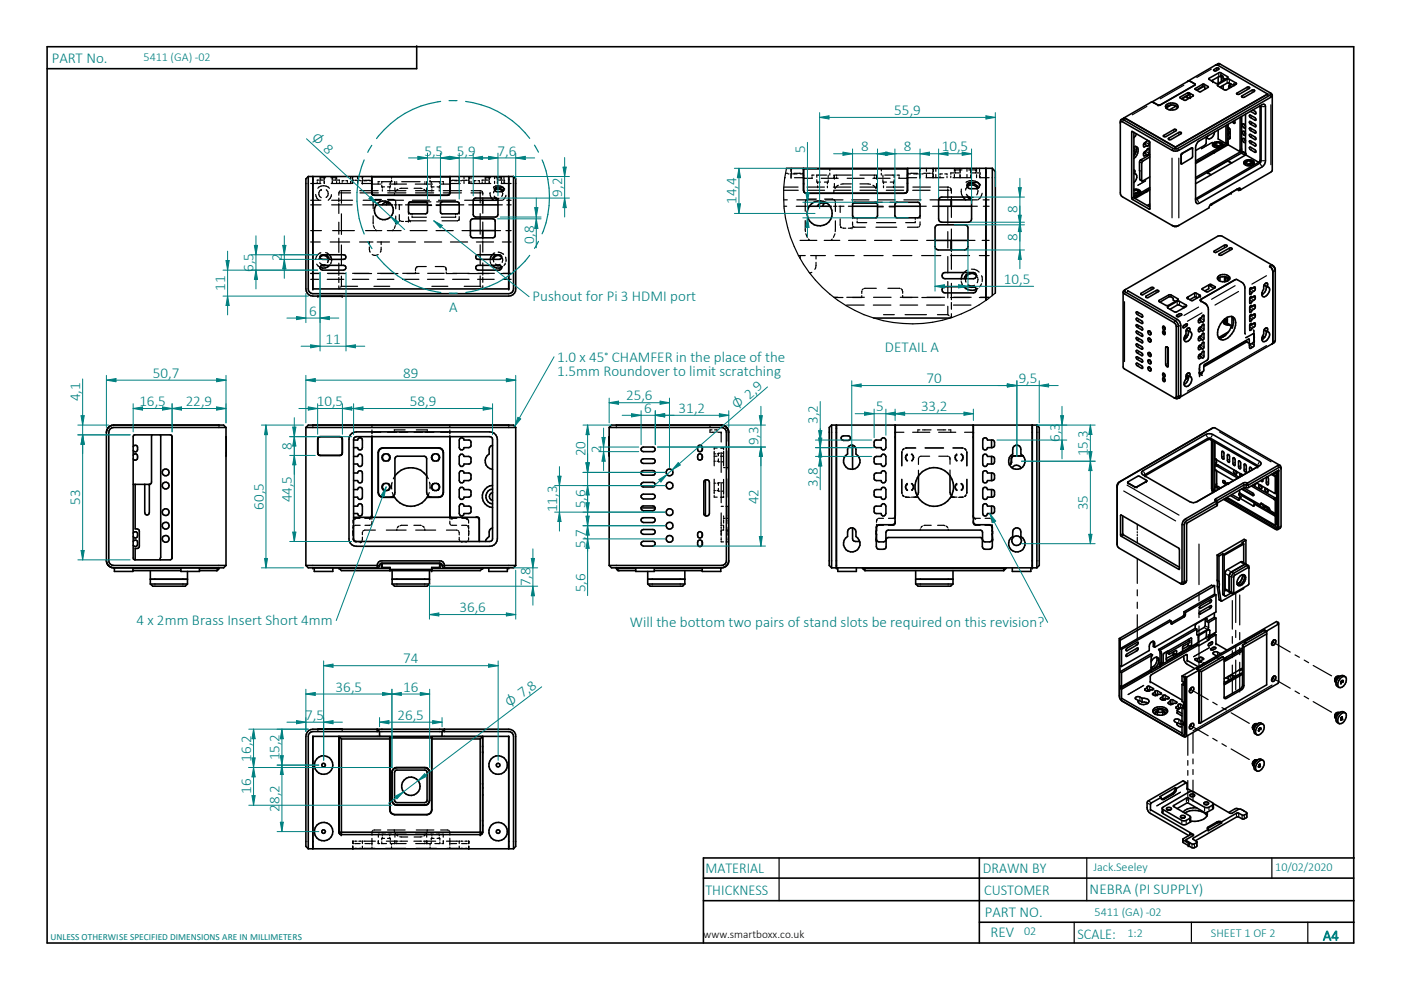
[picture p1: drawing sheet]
<svg xmlns="http://www.w3.org/2000/svg" width="297mm" height="210mm" viewBox="0 0 297 210" stroke-linecap="round" stroke-linejoin="round" font-family="sans-serif">
<defs><g id="words">
<g font-size="3.2" fill="#008080">
<text x="11" y="13.3">PART No.</text>
<text x="189.6" y="24.4">55,9</text>
<text x="90" y="33">5,5</text>
<text x="96.9" y="33">5,9</text>
<text x="105.5" y="33">7,6</text>
<text x="170.7" y="32.5" transform="rotate(-90 170.7 32.5)">5</text>
<text x="182.6" y="32.1">8</text>
<text x="191.6" y="32.1">8</text>
<text x="199.7" y="32.1">10,5</text>
<text x="119.2" y="41.7" transform="rotate(-90 119.2 41.7)">9,2</text>
<text x="156.2" y="43.3" transform="rotate(-90 156.2 43.3)">14,4</text>
<text x="215.7" y="45.3" transform="rotate(-90 215.7 45.3)">8</text>
<text x="113.2" y="51.8" transform="rotate(-90 113.2 51.8)">0,8</text>
<text x="215.7" y="51.1" transform="rotate(-90 215.7 51.1)">8</text>
<text x="53.8" y="57.6" transform="rotate(-90 53.8 57.6)">6,5</text>
<text x="59.8" y="55.3" transform="rotate(-90 59.8 55.3)">2</text>
<text x="47.7" y="61.6" transform="rotate(-90 47.7 61.6)">11</text>
<text x="112.9" y="63.9">Pushout for Pi 3 HDMI port</text>
<text x="212.8" y="60.2">10,5</text>
<text x="65.5" y="66.9">6</text>
<text x="95.2" y="66.2">A</text>
<text x="69" y="72.9">11</text>
<text x="118.1" y="76.7">1.0 x 45v CHAMFER in the place of the</text>
<text x="187.6" y="74.7">DETAIL A</text>
<text x="32.4" y="80.1">50,7</text>
<text x="85.5" y="80.1">89</text>
<text x="118.1" y="79.7">1.5mm Roundover to limit scratching</text>
<text x="196.5" y="81.2">70</text>
<text x="216" y="81.2">9,5</text>
<text x="17" y="85" transform="rotate(-90 17 85)">4,1</text>
<text x="29.5" y="86.1">16,5</text>
<text x="39.4" y="86.1">22,9</text>
<text x="67.2" y="86.1">10,5</text>
<text x="86.9" y="86.1">58,9</text>
<text x="132.8" y="84.9">25,6</text>
<text x="136.6" y="87.6">6</text>
<text x="143.9" y="87.6">31,2</text>
<text x="173.4" y="89.8" transform="rotate(-90 173.4 89.8)">3,2</text>
<text x="185.8" y="87.2">5</text>
<text x="195.3" y="87.2">33,2</text>
<text x="61.9" y="95.4" transform="rotate(-90 61.9 95.4)">8</text>
<text x="160.8" y="94.4" transform="rotate(-90 160.8 94.4)">9,3</text>
<text x="224.7" y="93.7" transform="rotate(-90 224.7 93.7)">6,3</text>
<text x="124.1" y="96.8" transform="rotate(-90 124.1 96.8)">20</text>
<text x="127.5" y="96.1" transform="rotate(-90 127.5 96.1)">2</text>
<text x="230.7" y="96.8" transform="rotate(-90 230.7 96.8)">15,3</text>
<text x="17" y="107.1" transform="rotate(-90 17 107.1)">53</text>
<text x="61.9" y="106.5" transform="rotate(-90 61.9 106.5)">44,5</text>
<text x="124.1" y="107.8" transform="rotate(-90 124.1 107.8)">5,6</text>
<text x="160.8" y="106.9" transform="rotate(-90 160.8 106.9)">42</text>
<text x="173.4" y="103.2" transform="rotate(-90 173.4 103.2)">3,8</text>
<text x="55.9" y="108.1" transform="rotate(-90 55.9 108.1)">60,5</text>
<text x="118.1" y="108.6" transform="rotate(-90 118.1 108.6)">11,3</text>
<text x="230.7" y="108.2" transform="rotate(-90 230.7 108.2)">35</text>
<text x="124.1" y="116.2" transform="rotate(-90 124.1 116.2)">5,7</text>
<text x="112.5" y="124.3" transform="rotate(-90 112.5 124.3)">7,8</text>
<text x="124.1" y="125.6" transform="rotate(-90 124.1 125.6)">5,6</text>
<text x="97.4" y="129.8">36,6</text>
<text x="28.9" y="132.5">4 x 2mm Brass Insert Short 4mm</text>
<text x="133.6" y="133">Will the bottom two pairs of stand slots be required on this revision?</text>
<text x="85.5" y="140.6">74</text>
<text x="71.2" y="146.6">36,5</text>
<text x="85.5" y="146.6">16</text>
<text x="64.7" y="152.6">7,5</text>
<text x="84.3" y="152.6">26,5</text>
<text x="53.3" y="161.5" transform="rotate(-90 53.3 161.5)">16,2</text>
<text x="59.3" y="161.2" transform="rotate(-90 59.3 161.2)">15,2</text>
<text x="53.3" y="168.3" transform="rotate(-90 53.3 168.3)">16</text>
<text x="59.3" y="172.1" transform="rotate(-90 59.3 172.1)">28,2</text>
<text x="149.6" y="185">MATERIAL</text>
<text x="208.4" y="185">DRAWN BY</text>
<text x="149.6" y="189.7">THICKNESS</text>
<text x="208.7" y="189.7">CUSTOMER</text>
<text x="231" y="189.7">NEBRA (PI SUPPLY)</text>
<text x="208.8" y="194.4">PART NO.</text>
<text x="210" y="198.7">REV</text>
<text x="228.4" y="199.1">SCALE:</text>
</g>
<g font-size="3.1" fill="#008080">
<text x="65.8" y="29.5" transform="rotate(43 65.8 29.5)">O 8</text>
<text x="156.3" y="87" transform="rotate(-41 156.3 87)">O 2,9</text>
<text x="108.1" y="150.2" transform="rotate(-37 108.1 150.2)">O 7,8</text>
<text x="280.5" y="199.4">A4</text>
</g>
<g font-size="2.6" fill="#008080">
<text x="30.4" y="12.9">5411 (GA) -02</text>
<text x="231.9" y="184.6">Jack.Seeley</text>
<text x="270.4" y="184.7">10/02/2020</text>
<text x="232.1" y="194.1">5411 (GA) -02</text>
<text x="217.1" y="198.3">02</text>
<text x="239.1" y="198.7">1:2</text>
<text x="256.7" y="198.7">SHEET 1 OF 2</text>
</g>
<text font-size="2.4" x="149.2" y="199">www.smartboxx.co.uk</text>
<text font-size="2" fill="#008080" x="10.7" y="199.3">UNLESS OTHERWISE SPECIFIED DIMENSIONS ARE IN MILLIMETERS</text>
</g></defs>
<g fill="none" stroke="#000" stroke-width=".34">
<path d="M10 9.9h277v190h-277zM88.3 9.7v4.9h-78.3M251.8 17.3l.1-.1a2.08 2.08 0 0 1 1.5 .7M251.8 19.8l.5 .1v.7l.1 .1M251.9 17.2l6.1-3.4 10.8 6.1-19.6 11.3M252.1 17.2l-7.9 4.4M252.3 19.9l-1.8 1M252.3 20l-1.7 1M252.4 17.2l.9 .6v.2l-7.3 4.3a1.87 1.87 0 0 1-1.7-.7l-6.1 3.5M253.4 18.8l1.7-1 1.1 .6-1.8 1.1zM253.4 17.9l-7.4 4.4h-.5l-1.1-.6M253.4 17.9v.1"/>
<path d="M253.4 18.9h.1M255.2 18.3l-1.4 .8M255.6 18.8h-.2v-.4l-.3-.1-1.4 .8M256.1 18.5h.1M256.4 16.6l2.2-1.2 1.7 1-2.3 1.3-1.6-.9zM257 17l.1 .3M257.3 14.9a.98 .98 0 0 1 1.1-.5v.2a.95 .95 0 0 1-1 .4zM257.8 13.8l.4-.3 .5 .1 10.5 6M258.2 17.9l2.2-1.2 1.8 1-2.4 1.4-1.6-.9zM258.3 16.3v1.4M258.8 15.9v.4M258.8 16.3h-.4l-1.6 .8"/>
<path d="M258.9 15.9l.4 .3v.3l.5 .3M258.9 16.2v1.1M258.9 18.3v.4M259.1 16.1l-.3 .2M259.3 16.5v.6M259.3 18.1v.8M260.5 17.6l.3 .3 .1 .1 .1-.2M260.9 18.3v.2M261 18.5l-.3-.3h-.1v.6M261.9 17.9l-.3-.1v.4l-1-.6h-.4l-1.5 .9M262.2 19.9l2.2-1.4 .2-.1 .4 .2-2.2 1.4zM269.2 19.6l.2 .2-.2 .4-19.8 11.4-.7-.1-10.5-6.1h-.5"/>
<path d="M269.2 19.6l.5 .6M65.4 37.4l-.5 .5v23.4a1.55 1.55 0 0 0 1.4 1.5h41.6a1.48 1.48 0 0 0 1.4-1.5v-23.4l-.4-.5M65.4 37.4h43.5M65.4 37.4v23.9a1.01 1.01 0 0 0 .9 1h41.6a1.01 1.01 0 0 0 1-1v-23.9M66.3 37.4v23.9h41.6v-23.9M78.8 37.4v3.5l.2 .5h.4M95.4 37.4v3.5l-.3 .5M105.1 39.8h1.5l.2 .2v.3l-.5 .3h-1.2l-.2-.3v-.3zM237.7 25.4l.5-.3h.5l10.5 6.1M237.7 25.4l-.2 .4 .1 15.4 .4 .5 10.5 6.1M238.2 25.1h.5l10.5 6.1M240 27.9l3.6 2 .2 .3v14.2l-3.7-2.1-.2-.3z"/>
<path d="M240.4 36.7l.2 .1M240.4 36l.2 .1v.7M240.4 31.1a.59 .59 0 0 1 .9 .5 2.22 2.22 0 0 1-.9 2M240.4 31.3l.2 .4v.4M240.4 32h.1M240.4 31.9l.1 .1M240.4 28.1v13.6M240.5 32l.1 .2-.2 .6M240.6 36.8a1.13 1.13 0 0 1-.2 1.9M240.8 31.1a1.75 1.75 0 0 1-.4 2M241 28.4l-.6 .8M241.6 36.2v1.8l.5 .4"/>
<path d="M242 33.8l-.2 .1-.2 .4v2M242.5 30.5l.7 .4M242.5 32.4l.7 .4M242.5 32.3l1-.8 .1 1-.2 .4-.2-.1-.7 .3zM242.9 30.1l-.2 .5M242.9 32l-.2 .5M243.2 29.7v.3l-.5 .3a.66 .66 0 0 0-.2 .9l.7-.3M243.6 29.9l-.1 .9-.1 .2-.2-.1M243.8 39.8l-1.9 1.1M243.8 37.5l-1.7 .9M243.8 33.3l-1.5 .9-.2 .4v3.8M243.8 32.8l-1.9 1.1"/>
<path d="M246.6 28.8l2.3-1.3 .2-.1 .3 .2-2.2 1.4zM247.2 22.8a1.7 1.7 0 0 1 2.5 0M247.2 22.3a1.68 1.68 0 0 1 2.6 .3 1.5 1.5 0 0 1-2.4 .5l-.2-.2zM247.7 29.4l2.2-1.3 .6 .1-2.2 1.4h-.5zM248.3 22.3l-1.1 .6M249.1 22.4l.6 .4M249.3 22.5l-1.4 .8M250.2 20.6l1.8-1 1 .7-1.8 1-1-.5zM251.5 20.4l.6 .4M251.5 20.4l.3 .2M252.7 31.3l.1 .1M252.8 31.4l-2.3 1.3-.1 2"/>
<path d="M252.8 31.4v2l-2.4 1.3v-2l2.2-1.3h.3M254 30.1l13.6-7.9 .5-.1 .2 .5v11.5a1.64 1.64 0 0 1-.7 1.3l-13.3 7.7h-.6l-.2-.5v-11.4zM255.7 29l-.1 1.6-2.1 1.3M256 36.6l.8 .4M256.1 36.6v.1M256.1 36.5v.1M256.3 28.7l-.4 .3M257.1 30.8v-.2a1.45 1.45 0 0 1 2.2-.1v.6l-.9 .5v-.3M257.1 30.8a1.35 1.35 0 0 0 1.3 .5M257.3 32.3l.2 .1M257.3 32.3l-3.8 2.2M257.5 28a1.36 1.36 0 0 1-1.3 1.4l-.3-.4"/>
<path d="M257.6 30.5l.6-.3 .6 .3 .1 .1a.85 .85 0 0 1-1.4 .1zM257.6 30.6l-.2 .4 .1 .2M257.8 30.4l-.5 .1-.2 .3M258.3 27.6v1.9l1.6 .9M258.4 31.3l-4.9 2.8M258.6 30.4l.7 .5M258.8 30.6l.2 .3-.1 .3-.5 .2M259.9 30.4l-.6 .4M259.9 26.6v3.8M260.1 30.6l.2 .1M260.1 30.6l-2.8 1.7M260.1 30.3v.3"/>
<path d="M260.2 26.5v3.8M260.2 30.3l-.3 .1M260.2 30.3l.2 .1M260.3 34.1l.8 .5M260.3 34v.1M260.3 34.1l-4.2 2.5M260.3 34l-6.8 4M260.4 30.7l-6.9 4M260.4 26.3v.8l.4 .5v1.7M260.4 29.3v1.4M260.4 30.7l2.5 1.5M260.7 27.3l-.2-.1a.49 .49 0 0 0 .3 .8"/>
<path d="M260.8 28.4l-.3-.2a.48 .48 0 0 0 .3 .8M260.8 29.3l-.2-.1-.2 .1M260.8 29.3l-.1 .1-.3-.1M261.5 25.7l.3 .4M261.8 25.5l-.1 .7-.3-.4M262.9 32.2l.3-.2 .8 .5M262.9 31.8v.4M262.9 24.8v7M263.2 32.5l-2.9 1.6 .9 .4M263.2 32.5l.8 .4M263.2 32.5v-.4l-9.7 5.5M263.2 20.4l2.3-1.3 .5 .1-2.2 1.4h-.4z"/>
<path d="M263.3 31.6l-.4 .2M263.3 31.6v.4l.7 .5M263.3 24.7v6.9M263.7 34.7a1.32 1.32 0 0 1 2.2 0M263.8 34.2a1.6 1.6 0 0 1 2 0l.1 .3a1.27 1.27 0 0 1-2.2 0zM263.8 26.4l.3 .4M263.8 27.9l.3 .5M263.8 29.4l.3 .5M264 32.5l.1 .1M264.1 24.2v8.6l2.8 1.6M264.1 29.8l-.3-.4-.2-.1-.2 .3a.55 .55 0 0 0 .6 .6l.1-.1M264.1 28.3l-.3-.4-.2-.1-.2 .3a.55 .55 0 0 0 .6 .6l.1-.1"/>
<path d="M264.1 26.8l-.3-.5h-.4a.52 .52 0 0 0 .1 .6 .52 .52 0 0 0 .6 .2M264.1 32.9l-10.6 6M264.2 34.4l-.2 .3 .2 .4M264.4 34.2l-.2 .1a.64 .64 0 0 0 .6 .6 .64 .64 0 0 0 .7-.5M265 31.2l1.1 .5 .1 .2v.4l-1.1-.6-.2-.4zM265 29.8l1.1 .6 .1 .2v.3l-1.1-.5-.2-.4zM265 28.5l1.1 .5 .1 .2v.4l-1.1-.6-.2-.4zM265 27.1l1.1 .6 .1 .2v.3l-1.1-.5-.2-.4zM265 25.7l1.1 .6 .1 .2v.4l-1.1-.6-.2-.4zM265 24.4l1.1 .5 .1 .6-1.1-.6-.2-.3zM265.2 34.2l.3 .2M265.5 34.4l.1 .3-.1 .4"/>
<path d="M265.6 23.3l.6 .4v.5l-1.1-.6M266.9 34.4l-13.4 7.7M266.9 34.4l.3-.4v-11.5l.1-.1v12l-13.5 7.8-.2 .1-.1-.2M269.7 20.2v15.9l-.3 .4-6.3 3.7M269.7 20.2l-.3 .4-19.5 11.3a1.61 1.61 0 0 1-1.4 0l-10.5-6.1-.3-.1-.2 .4M67.9 54.5a1 1 0 0 1 1-.3 1 1 0 0 1 .7 .8M68.1 56.3h4.8h.2l.2 .6-.4 .4h-4.5l-.5-.4v-.3zM68.1 54.1l4.8-.1 .2 .1 .2 .6-.4 .3h-4.5l-.5-.3v-.3zM69 54l.7 .6 .1 .4M69.1 56.3h-.9M69.8 54l.5 1M69.9 56.3a1.72 1.72 0 0 1-2 .4"/>
<path d="M79.8 43.4h3.2M82.4 42.9l-.3 .1-.2 .4M82.5 42.9a1.19 1.19 0 0 0-1.5 .5M86.6 43.4h4M86.7 42.9h3.8M86.7 42.9l.3-.1h3.3l.2 .1M86.7 42.9l-.1 .3v1.8l.4 .3h3.3l.2-.1 .1-.2v-1.8l-.1-.3M93.4 43.4h4M93.5 42.9l.2-.1h3.3l.3 .1v2.3l-.3 .1h-3.3l-.2-.1zM95.1 41.4h-.2M95.2 41.4h-15.9M95.3 41.1l.1-3.6h-16.5v3.4l.2 .5"/>
<path d="M99.7 48.9h5.3M99.8 46.7l.4-.3 4.6 .1 .2 .4-.1 3.3-.4 .2-4.5-.1-.3-.4zM100.3 42.5h5.3M100.3 43.4h5.3M100.4 42.2l.4-.2 4.5 .1 .3 .4-.1 3.3-.4 .2-4.5-.1-.3-.4zM101 56.3h4.9l.4 .3v.3l-.4 .4h-4.6l-.4-.4zM101 54.1l4.9-.1 .4 .4v.3l-.4 .3h-4.6l-.4-.3zM102.3 42.5v.9M102.3 48.9v1.5M102.4 42.5v.9M102.4 48.9v1.5M104.2 42l.4 .5"/>
<path d="M104.3 56.3a1.72 1.72 0 0 0 2 .4M104.3 54l-.4 1M104.9 40.1a1.15 1.15 0 0 1 1.8 .4M104.9 42l.6 .2M104.9 40.3a.99 .99 0 0 1 1.6 .3M105.1 56.3h.9M105.2 54l-.6 .6-.2 .4M106.3 54.5a1 1 0 0 0-1-.3 1 1 0 0 0-.7 .8M240.4 40.4h.8M240.4 40.1a1.14 1.14 0 0 1 1.5 .8M240.4 41.4h.6M240.4 41.7l.2 .3 3.2 1.9"/>
<path d="M241 41.4l-.6 .3M241.2 40.4l.2 .3a.71 .71 0 0 1-1 .3M241.2 40.4l.7 .5M241.4 40.6l.2 .3a.55 .55 0 0 1-.6 .5M241.9 40.9v.2l-.9 .6v-.3M242.9 40.6h.3M242.9 40.6l.2 .1M242.9 40.6l-2.4 1.4M243.8 40l-.9 .6M243.8 43.6l-.2 .2M243.8 43.3l-.6 .3M243.8 40.3l-3.1 1.8"/>
<path d="M248.5 47.8a1.61 1.61 0 0 0 1.4 0M248.5 47.8a1.1 1.1 0 0 0 1.4 0M256.7 43.4l.2-.1v.1zM257.5 53.2l2.1-1.2h.5l.1 .1-2.3 1.4h-.4zM258.1 59.2a1.8 1.8 0 0 1 2.6 0M258.2 58.7a1.61 1.61 0 0 1 2.6 .3 1.53 1.53 0 0 1-2.7 0zM258.5 53.8l2.1-1.2 .3-.1 .3 .2-2.2 1.4h-.5zM259.6 58.6l1 .7M259.6 58.7v1M259.9 58.8v.9M260.2 59v.6M262.3 40.1l.2-.1 .1 .2"/>
<path d="M262.6 40.2v.2M262.6 40.2h.5M262.6 40.4l-.3-.3-5.4 3.3M263.1 40.2l-.1-.2h-.4l-5.8 3.3-.5 .8-6.4 3.7M263.1 40.2l-.5 .2M269.2 56.4l.2 .2M269.4 56.6l.4 .7M269.7 56.2l-10.6-6.1-.6-.1-19.9 11.4M269.7 56.2l.4 .3 .3 .6v15.1l-.2 .4-.5 .3M269.7 56.2l.2 .1M269.8 57.3l.1 15.4-.2 .2M269.9 56.4l.3 .3 .2 .7"/>
<path d="M67.4 62.8h5.2M238.1 61.9l.1 16.2 10.7 6.2M238.1 61.9l.3 .4 10.5 6.1 .4 .5 .1 15.1-.1 .3h-.4M238.6 61.4l-.1 .2 .1 .3 10.6 6.1a1.46 1.46 0 0 1 .6 1.2v14.8l-.1 .5M238.6 61.4l-.4 .3-.1 .2M239.1 61.6l10.5 6.1a1.49 1.49 0 0 1 .8 1.3v14.8l-.3 .4M241 72.9l1.1 .6 .1 .2v.3l-1.1-.5-.2-.4zM241 75.6l1.1 .6 .1 .2v.4l-1.1-.6-.2-.4zM241 70.2l1.1 .5 .1 .6-1.1-.6-.2-.3zM241 71.5l1.1 .6 .1 .2v.4l-1.1-.6-.2-.4zM241 66.1l1.1 .6 .1 .1v.4l-1.1-.5-.2-.4zM241 77l1.1 .6 .1 .1v.4l-1.1-.5-.2-.5z"/>
<path d="M241 74.3l1.1 .5 .1 .2v.4l-1.1-.6-.2-.4zM241 68.8l1.1 .6 .1 .6-1.1-.6-.2-.4zM241 67.5l1.1 .5 .1 .2v.4l-1.1-.6-.2-.4zM241.9 62.2l2.1-1.2 .6 .1-2.2 1.3h-.5zM243 62.8l2.1-1.2 .3-.1 .3 .2-2.2 1.4h-.5zM243.4 71.8l.1-.1a.49 .49 0 0 1 .5 .3 .49 .49 0 0 1-.1 .5 .6 .6 0 0 1-.5-.7zM243.4 74.9l.3-.2a.55 .55 0 0 1 .2 .9 .67 .67 0 0 1-.5-.7zM243.5 70.1a.49 .49 0 0 1 .5 .3 .49 .49 0 0 1-.1 .6 .53 .53 0 0 1-.4-.9zM243.5 76.3a.49 .49 0 0 1 .5 .3 .49 .49 0 0 1-.1 .5 .53 .53 0 0 1-.4-.8zM243.5 77.8a.49 .49 0 0 1 .5 .3 .49 .49 0 0 1-.1 .6 .53 .53 0 0 1-.4-.9zM243.8 78l.2 .3-.1-.1M243.8 76.5l.2 .3"/>
<path d="M243.8 74.8l.2 .5M243.8 71.8l.1 .2M243.8 70.3l.2 .4M243.9 72l.1 .2M244 72l-.1 .1M245.8 63.7l2.2-1.2 1.8 1-2.4 1.3-1.6-.8zM246.6 70.2a.47 .47 0 0 1 .4 .3 .47 .47 0 0 1-.1 .5 .49 .49 0 0 1-.3-.8zM246.6 69.2a.51 .51 0 0 1 .3 .8 .51 .51 0 0 1-.3-.8zM246.6 79.1a.51 .51 0 0 1 .3 .8 .51 .51 0 0 1-.3-.8zM246.9 70.3l.1 .3M246.9 69.3l.1 .3M247.2 73.5l.3 .1 .2 .4-.1 3.8h-.1l-.4-.5z"/>
<path d="M247.5 73.6l.1 .1M247.6 65l2.2-1.2 1.8 1-2.3 1.4-1.7-.9zM247.6 73.7l.1 3.6M247.7 74.1l-.1 .1M249.2 63.9l-.5-.3v-.4l-.7-.3-2 1.2M249.5 66.8l.7-.3 .4 .2a1.04 1.04 0 0 1-1.1 .4zM250.9 69.1l.6-.4 .3 .1a1.02 1.02 0 0 1-.9 .7zM251.3 65.1l-.3-.2v.3l-1.2-.6-1.7 1M251.5 79.8l.4-.2 .1 .3M251.6 69.8l.7 .5M251.6 79.4l.7 .4M251.6 71.5l-.5 .5"/>
<path d="M251.6 71.5l-.6 .3M251.7 69.7l.2-.1h.3l.1 .7a1.1 1.1 0 0 1-.1 1.8l-.3 .2-.6 .1a1.03 1.03 0 0 1 .2-1.6v-.8zM251.7 79.2l.2-.1h.3l.1 .7a1.1 1.1 0 0 1-.1 1.8l-.3 .3a.54 .54 0 0 1-.9-.5l.1-.3a2.03 2.03 0 0 0 .4-1.6zM251.7 63.1l1.7-1 1.1 .6-1.8 1.1zM251.7 70l-.2 .1M251.8 63.2l.1-.1v.2M251.9 70.1a1.36 1.36 0 0 1-.3 1.4M251.9 71l-.8 .5M252 79.9a1.71 1.71 0 0 1-.9 1.6M252 79.9l-.5 .3M253.9 63.1l-.6-.2-1 .6M254.2 75.4l.6 .3"/>
<path d="M254.2 75.3l1-.8 .1 1-.2 .4-.3-.2-.6 .3zM254.2 69.6l.6-.4 .3-.5h.1a1.5 1.5 0 0 1-.1 1.5l-.3-.2M254.2 71.5l1-.8 .1 1-.2 .4-.3-.2-.6 .3zM254.2 73.4l1-.8 .1 1-.2 .4-.3-.2-.6 .3zM254.2 69.6v.7l.6-.3M254.2 67.8l.6 .4M254.2 73.4l.6 .4M254.2 69.6l.6 .4M254.2 71.5l.6 .4M254.3 78.9v.9M254.3 79l.1 .1M254.3 79.1h.1"/>
<path d="M254.3 78.4v.6M254.3 67.5l.9-.7a1.5 1.5 0 0 1-.1 1.5l-.3-.1-.6 .2a.69 .69 0 0 1 .1-.9zM254.3 79.3l.4 .1M254.5 62.7h-.2v.2M254.5 63.6l1.5 1.3M254.5 63.6v.1M254.5 69.5l-.3 .2M254.6 75.1l-.3 .4M254.6 67.4l-.3 .5M254.6 73.2l-.3 .4M254.6 69.3l-.3 .5M254.6 71.2l-.3 .5"/>
<path d="M254.6 79.1v.2M254.6 63.5l-.1 .1M254.9 78.9l-.3 .6M254.9 61.2l1.7-.9 1.1 .6-1.8 1-1-.5zM256 64.9l.2 .7v10.3l-.3 .5-1.5 .9-.1 1.1M256 64.9l-.2-.3-1.3-.8v-.3l7.4-4.2h.4a2.01 2.01 0 0 1 1.6 1.7l.1 9.8M256.3 60.5l1.1 .6M256.8 60.5h-.5v.7l-.9 .5M258.9 71.6l-.5 .1M259.6 67.6a1.53 1.53 0 0 1 2.1-.1 3.6 3.6 0 0 1-2.4 4.6 1.48 1.48 0 0 1-1.1-2.2 4.9 4.9 0 0 1 1.4-2.3zM259.8 71.2l-.8 .4M259.8 68.2l-.1 .4 .1 .2"/>
<path d="M259.8 71l-.9 .6M260.1 67.9l-.5 .2-.2 .3M260.2 67.9l-.4 .2v.2l.5 .3M260.2 67.6a.73 .73 0 0 0-.8 .8 1.14 1.14 0 0 0 1.2 .5M260.2 67.3l.1 1.4M260.3 68.7l1 .6-.1-.1v-2.1a2.53 2.53 0 0 1 0 2.5l-.2-.2M260.5 70.4l-2.1 1.2M261 69.4a4 4 0 0 1-2.1 2.2M261.2 69.3l-.2 .1M264.4 72.5l-.4-.1-8.7 5M264.9 72.8l-.1-.9-9.3 5.3a1.54 1.54 0 0 0-.3 1.5l-.8 .4M264.9 73h.2"/>
<path d="M265 63.6l.4 .3M265 69v1.1l.4-.5M265 67.4l.4 .3M265 69.3l.4 .3M265 65.5l.4 .3M265 61.7l.4 .3M265 68.7l.2 .1M265.1 73l-.1 .2M265.2 68.6l-.2 .4M265.2 62.9a1.5 1.5 0 0 0-.2 1.4l.4-.4M265.2 61a1.5 1.5 0 0 0-.2 1.4l.4-.4M265.2 62.9l.2 .1"/>
<path d="M265.2 64.8l-.2 .4v1.1l.4-.5M265.2 66.7l-.2 .4v1.1l.4-.5M265.2 62.9h.1l.1 .1M265.2 66.7l.2 .1M265.2 66.7h.1l.1 .1M265.2 68.6l.2 .1M265.2 68.6h.1l.1 .1M265.2 64.8l.2 .1M265.2 64.8h.1l.1 .1M265.2 61l.2 .1M265.3 68.8l-.3 .2M265.4 63l-.4 .4"/>
<path d="M265.4 66.8l-.4 .4M265.4 68.7l-.4 .4M265.4 64.9l-.4 .4M265.4 61.1l-.4 .4M265.4 63l.7-.3a.66 .66 0 0 1-.2 .9l-.5 .3M265.4 61.1l.7-.3a.66 .66 0 0 1-.2 .9l-.5 .3M265.4 64.9l.7-.3a.66 .66 0 0 1-.2 .9l-.5 .3M265.4 66.8l.7-.3a.66 .66 0 0 1-.2 .9l-.5 .3M265.4 68.7l.7-.2a.69 .69 0 0 1-.2 .8l-.5 .3M265.8 70v2.3l-.2 .4-.5 .3M265.8 72.2l.1 .1M265.9 71.3v.4"/>
<path d="M265.9 71.8v.5M265.9 70.9l-.1-.2-.2 .1-1.5 .8M265.9 72.3v.9a1.02 1.02 0 0 1-.9 .7l-.1-1.1-.6-.3-9.1 5.3M267.5 71.8h.3M267.6 71.8l.1 .1M267.6 71.5l.4 .2M267.7 71.2l.4 .3M268.1 69.8l.7 .5M268.1 60.4l.7 .4M268.3 60l.4 .1 .1 .7 .2 .1a1.42 1.42 0 0 1-1.2 2 1.1 1.1 0 0 1 .1-1.6 1.34 1.34 0 0 1 .4-1.3zM268.3 70.1a1.54 1.54 0 0 1-.8 1.9M268.3 60.6a1.54 1.54 0 0 1-.8 1.9v-.4"/>
<path d="M268.8 70.3a1.04 1.04 0 0 1-.2 1.8l-.3 .2-.5 .1a1.01 1.01 0 0 1-.1-1.2M268.8 70.3l-.1-.7-.1-.1a.74 .74 0 0 0-.7 .8v.5l-.2 .4M269.9 72.5l-.2 .4-19.6 11.3M28.2 94.7a.52 .52 0 0 1 .9-.1 .85 .85 0 0 1-.4 1.2l-.5-.3M28.2 96.5l.5-.3a.65 .65 0 0 1 .5 .8 .65 .65 0 0 1-.8 .5l-.2-.2M32.3 92.2l-.2 .2v9.8v.2l-.4 .3M33.9 92.2l.2 .2-.1 26.3M36.4 92.5l.1 25.8-.4 .4h-7.5l-.4-.4 .1-26 7.8-.1 .3 .1 .1 .3M47.9 90.6l-.5-.5h-23.3a1.55 1.55 0 0 0-1.5 1.6v27.7M47.9 90.6h-23.8a1.01 1.01 0 0 0-1 1.1v27.2a1.01 1.01 0 0 0 1 1h23.8M47.9 90.6v29.3M48 92.6v4"/>
<path d="M64.9 90.6l.5-.5h43.5l.4 .5M64.9 90.6h44.4M64.9 90.6v29.3M67.3 93v3.1M67.4 96.1v.2M67.4 96.1l.1 .3M67.4 92.8v.2M67.4 96.3l.5 .3M67.5 92.7l-.1 .3M67.9 92.6l-.5 .2M67.9 92.6h4.2M67.9 96.6h4.2"/>
<path d="M72.1 92.6l.4 .2M72.5 92.7l.1 .3M72.5 92.8l.1 .2M72.5 96.3l-.4 .3M72.5 92.8v3.5M72.6 93l-.1 3.3M74.3 92.2l.8-.5 .5-.1h28.2a1.61 1.61 0 0 1 1.6 1.5v21.2a1.63 1.63 0 0 1-1.6 1.5h-28.2a1.55 1.55 0 0 1-1.6-1.5v-21.2zM75 93.3h.8l.4-.5 .5 .2 .1 .3-.1 1.9-.5 .2-.4-.5h-.8M75 96.8h.8l.4-.5h.3l.3 .5-.1 1.9-.2 .2h-.3l-.4-.5h-.8M75.1 92.8l.5-.2 28.5 .1 .3 .4-.1 21.5-.5 .2-28.5-.1-.3-.4zM78.8 92.6v17M78.9 92.6v17.1"/>
<path d="M80.2 96a1.01 1.01 0 0 1 1-1h11.8a1.01 1.01 0 0 1 1 1v8.4a1.01 1.01 0 0 1-1 1M95.4 92.6v17.1M95.4 92.6v17M97.5 93l.5-.2 .4 .5h1.2a1.09 1.09 0 0 1 0 1.5l-1.2 .1-.4 .5-.5-.2-.1-.3v-1.6zM97.5 96.5l.2-.2h.3l.4 .5 1.2 .1a1.06 1.06 0 0 1 0 1.4l-1.2 .1-.4 .5h-.3l-.3-.5v-1.6zM97.5 100l.5-.2 .4 .5 1.2 .1a1.02 1.02 0 0 1 0 1.4l-1.2 .1-.4 .5-.5-.2-.1-.3v-1.6zM104.4 94.4l-.6 .5-.1 1.4a1.77 1.77 0 0 0-.8 1.9 1.77 1.77 0 0 0 1.5 1.3M109.3 90.6v29.3M129.1 92.6v4M129.2 90.6l.5-.5h23.3a1.55 1.55 0 0 1 1.5 1.6l-.1 27.7M129.2 90.6h23.8a1.01 1.01 0 0 1 1 1.1v27.2a1.01 1.01 0 0 1-1 1h-23.8M129.2 90.6v29.3"/>
<path d="M136.1 94.9l2.3-.1 .3 .1 .2 .5-.5 .4h-2l-.5-.4v-.3zM136.1 97.4l2.3-.1 .3 .1 .2 .5-.5 .4h-2l-.5-.4v-.3zM136.1 99.9l2.3-.1 .3 .1 .2 .5-.5 .4h-2l-.5-.4v-.3zM148 96.4l.2-.2a.63 .63 0 0 1 .8 .8 .63 .63 0 0 1-1 .4zM148 94.6l.2-.2h.3a.71 .71 0 0 1 .5 .8 .71 .71 0 0 1-.8 .6 .86 .86 0 0 1-.2-1.2zM148.9 94.7v.8M148.9 96.5v.8M176.3 90.1h43.5M176.3 90.1v30.3M176.3 90.1l-.5 .5v29.3l.5 .5M177.3 90.1v30.3M178.6 92.5h1.5l.2 .5-.5 .4-1.2-.1-.3-.3v-.2z"/>
<path d="M180 94.6a.89 .89 0 0 1 1-.1 .89 .89 0 0 1 .5 .7v1.1a1.74 1.74 0 0 1 .4 2.6 1.74 1.74 0 0 1-2.6 0 1.74 1.74 0 0 1 .4-2.6v-1.1zM180.8 94.4v5.1M185.4 97l.4-.2h1l.4-.5h.2l.4 .5v1.6l-.4 .5h-.2l-.4-.5-1.3-.1a1.44 1.44 0 0 1-.1-1.3zM185.5 93.3h1.3l.4-.5 .5 .2 .1 .3v1.6l-.1 .3-.5 .2-.4-.5-1.3-.1a1.21 1.21 0 0 1 0-1.5zM189.8 90.1l-.1 20.9-.5 .3h-3.1a1.59 1.59 0 0 0-.3 1.4v1.9a1.96 1.96 0 0 0 .3 1.8l1.2 .1 .5-.3v-3.3l.3-.4 .2-.1h19.6l.4 .2 .1 2 .4 .3h1l.5-.3 .1-1.3M189.8 90.1v19.5M206.3 90.1l.1 20.6 .3 .5 .2 .1h2.9l.5 .2 .1 .3M208.4 93l.6-.2 .4 .5h1.2a1.09 1.09 0 0 1 0 1.5l-1.2 .1-.4 .5-.6-.2zM208.4 96.5l.3-.2h.3l.4 .5 1.2 .1a1.06 1.06 0 0 1 0 1.4l-1.2 .1-.4 .5h-.3l-.3-.2zM208.4 100l.6-.2 .4 .5 1.2 .1a1.02 1.02 0 0 1 0 1.4l-1.2 .1-.4 .5-.6-.2zM210.2 93.3v1.6M210.2 96.8v1.6"/>
<path d="M214.4 97.8l.1 .3M214.5 98.1l-.5 .5M214.6 99.2a1.05 1.05 0 0 1 1-.6 1.05 1.05 0 0 1 .9 .7M215 94.6a.86 .86 0 0 1 1-.1 .86 .86 0 0 1 .4 .7v1.1a1.74 1.74 0 0 1 .5 2.6 1.74 1.74 0 0 1-2.7 0 1.74 1.74 0 0 1 .5-2.6v-1.1zM216.9 96.6l-2.2 .1-.3 .5v.9l-.1 .3-.3 .1M217 96.7l-2.3 .1-.2 .4v.9M218.9 90.1v30.3M219.8 90.1l.5 .5v29.3l-.5 .5M219.8 90.1v30.3M242.1 100l13.5-7.9a1.7 1.7 0 0 1 1.5 0l10 5.7 .3 .5-.3 .4-13.4 7.7a1.4 1.4 0 0 1-1.4 0l-10-5.7-.3-.5zM246.6 80.1a.51 .51 0 0 1 .3 .8 .49 .49 0 0 1-.4-.3 .49 .49 0 0 1 .1-.5zM248.9 84.3l.8 .2"/>
<path d="M250.1 84.2l-.4 .3M252 80.1l-.6 .3M256.9 93.3v10.3l.3 .8M257.1 90.8l-19.8 11.4-.4 .5v12.7l.2 .6 13.3 7.8M257.1 90.8l.5-.1 13.8 8M257.1 90.8l-19.5 11.3a1.49 1.49 0 0 0-.7 1.2M257.1 93.5v10.4M257.4 93.6v10.1M257.6 98.6v1.1l3.9 2.2M257.6 98.6l.3 .2M257.6 93.7v3.6l6 3.5M257.8 97.3l.1 .2"/>
<path d="M257.8 99.7l.1 3.3-.3 .2M257.8 97.4l.1 .1M257.9 97.5v.9M257.9 98.4l-.3 .2M257.9 98v.4M257.9 98.4l.3 .2M257.9 99.9v2.8l.2 .5h.2M257.9 98.8l4.6 2.6M258.2 98.6l4.6 2.6M258.2 98.6l-.3 .2M259.1 95.7l.4 .2v1.5l-.4-.2-.1-.3zM260.3 96.4l.3 .2v1.4l-.4-.4z"/>
<path d="M261.5 97l.4 .5-.1 1.2-.4-.4zM261.7 99.7h-.1a.57 .57 0 0 0 .5 .8l.1-.4-.2-.3M262 99.8l.2 .4M262.6 97.7l.5 .4-.1 1.3-.4-.2zM263.8 98.4l.4 .4v1.3l-.4-.2zM265.4 99.7l-.1-.4-.3-.2-.1 .8M266.6 99v-.3l-10.2-5.8h-.3l-13.3 7.7v.3M266.6 98.9l-10.2-5.8-13.6 7.8M270.7 99.9v4.6M270.8 99.8l.1 12.3-.2 .1-.2-.2M271.4 98.7h-.5l-6.4 3.7M271.4 98.7l.2 .4v12.4l-.2 .5-.5 .3"/>
<path d="M271.6 99.4l-.2-.3h-.3l-6.4 3.7M22.6 119.4l.6 .7M28.2 114.8a.48 .48 0 0 1 .6-.3 .48 .48 0 0 1 .4 .5v.4a.49 .49 0 0 1-.4 .5 .49 .49 0 0 1-.6-.3M28.2 113a.48 .48 0 0 1 .6-.3 .48 .48 0 0 1 .4 .5v.4a.48 .48 0 0 1-.4 .5 .48 .48 0 0 1-.6-.4M28.2 102.7h3.4M28.7 102.7v9.4l.6 .1 .2 .4v3.2l-.2 .4-.6 .1v2.4M30.7 102.7v6l.3 .5h.3l.4-.5v-6M47.9 119.9l-.5 .5h-23.3l-.9-.3M64.9 119.9l.5 .5h14.6M64.9 119.9h15.6M75 107.3h.8l.4-.5h.3l.3 .5-.1 1.9-.2 .2h-.3l-.4-.5h-.8M75 103.8h.8l.4-.5 .5 .2 .1 .3-.1 1.9-.5 .2-.4-.5h-.8"/>
<path d="M75 100.3h.8l.4-.5 .5 .2 .1 .3-.1 1.9-.5 .2-.4-.5h-.8M75 109.7h26.3l.3 .5v4.6M78.8 109.3l-.2 .4M78.9 109.4l-.1 .3M80.2 104.4v-8.5a1.01 1.01 0 0 1 1-.9h11.8a1.01 1.01 0 0 1 1 .9v8.5a1.01 1.01 0 0 1-1 1.1h-2.5M80.2 104.4a1.01 1.01 0 0 0 1 1.1h2.4M80.2 104.4a1.01 1.01 0 0 0 1 1M80.5 119.9l.2-.4 .3-.1h12.2l.5 .2v.3M80.5 119.9l-.1 .2-.4 .3M80.7 119.5h12.9M80.9 119.5v.9h1.8M80.9 119.7h.1"/>
<path d="M81 119.5v.8h1.7v.7M83.4 105.1l.2 .4M83.6 105.5a4.1 4.1 0 0 0 6.9 0M83.7 100.9a4.2 4.2 0 0 1 6.8 0M90.8 105.1l-.3-.7v-7.2l-.3-.4-.2-.1h-5.8l-.4 .3-.1 7.4a.94 .94 0 0 1-.9 1M90.8 105.1l.6 .3M90.8 105.1l-.3 .4M93.2 119.5v.8h-1.7l.1 .7M93.2 119.7h.1M93.3 119.5v.9h-1.7M93.7 119.9h15.6M93.7 119.9l.1 .2 .4 .3"/>
<path d="M95.4 109.4v.3M95.4 109.3l.2 .4M97.5 107l.2-.2h.3l.4 .5 1.2 .1a1.16 1.16 0 0 1 .2 1.2l-.4 .3h-1l-.4 .5h-.3l-.3-.5v-1.6zM97.5 103.5l.5-.2 .4 .5h1.2a1.09 1.09 0 0 1 0 1.5l-1.2 .1-.4 .5-.5-.2-.1-.3v-1.6zM100.8 109.7a.53 .53 0 0 1 .8 .5v4.6M104.4 102.9a2.36 2.36 0 0 0-2.1 2.4 2.36 2.36 0 0 0 2.1 2.3M104.4 111.9l-.6 .5-.1 1.3-.6 .7-.2 .4M104.4 103.7a1.6 1.6 0 0 0-1.4 1.6 1.6 1.6 0 0 0 1.4 1.5M104.4 104.4a.84 .84 0 0 0-.6 .9 .84 .84 0 0 0 .6 .8M109.3 119.9l-.4 .5h-14.7M129.2 119.9l.5 .5h23.3l.9-.3M135.9 107.7h3"/>
<path d="M136.1 102.4l2.3-.1 .3 .1 .2 .5-.5 .4h-2l-.5-.4v-.3zM136.1 104.9l2.3-.1 .3 .1 .2 .5-.5 .4h-2l-.5-.4v-.3zM136.1 107.4l2.3-.1 .3 .1 .2 .5-.5 .4h-2l-.5-.4v-.3zM136.1 109.9l2.3-.1 .3 .1 .2 .5-.5 .4h-2l-.5-.4v-.3zM136.1 112.4l2.3-.1 .3 .1 .2 .5-.5 .4h-2l-.5-.4v-.3zM136.1 114.9l2.3-.1 .3 .1 .2 .5-.5 .4h-2l-.5-.4v-.3zM148 112.9l.2-.2h.3a.68 .68 0 0 1 .4 .8 .68 .68 0 0 1-.7 .5 .82 .82 0 0 1-.2-1.1zM148 114.7l.5-.2a.76 .76 0 0 1 0 1.4h-.3a.89 .89 0 0 1-.2-1.2zM148.9 113v.7M148.9 114.8v.8M149.3 102a.64 .64 0 0 1 .6-.3 .64 .64 0 0 1 .5 .5v6.7a.6 .6 0 0 1-.6 .5 .6 .6 0 0 1-.6-.5zM149.6 101.8v7.5"/>
<path d="M154.4 119.4l-.5 .7M180 112.1a.89 .89 0 0 1 1-.1 .89 .89 0 0 1 .5 .8v.9a1.76 1.76 0 0 1 .4 2.7 1.76 1.76 0 0 1-2.7 0 1.76 1.76 0 0 1 .5-2.7v-.9zM180.8 111.9v2.7l.6 .2h.9M185.4 107.5l.4-.2h1l.4-.5h.2l.4 .5v1.6l-.4 .5h-.2l-.4-.5-1.3-.1a1.35 1.35 0 0 1-.1-1.3zM185.4 100.5l.4-.2h1l.4-.5 .5 .2 .1 .3v1.6l-.1 .3-.5 .2-.4-.5-1.3-.1a1.3 1.3 0 0 1-.1-1.3zM185.5 103.8h1.3l.4-.5 .5 .2 .1 .3v1.6l-.1 .3-.5 .2-.4-.5-1.3-.1a1.21 1.21 0 0 1 0-1.5zM185.8 111.5l.1 3.1 .4 .3h1a.73 .73 0 0 0 .7-.7l.3-.2h19.6l.3 .2 .2 2 .4 .3h1l.3-.1 .3-.5v-2.5M194.7 100.9v3.5l-.3 .7M201.4 100.9v3.5l.4 .7M206.3 109.4l.1 .2M208.4 107l.3-.2h.3l.4 .5 1.2 .1a1.16 1.16 0 0 1 .2 1.2l-.2 .2-1.2 .1-.4 .5h-.3l-.3-.5zM208.4 103.5l.6-.2 .4 .5h1.2a1.09 1.09 0 0 1 0 1.5l-1.2 .1-.4 .5-.6-.2z"/>
<path d="M210.2 100.3v1.6M210.2 103.8v1.6M210.2 107.3v1.6M210.4 111.5v1.8M210.4 112.7v.6M215 112.1a.86 .86 0 0 1 1-.1 .86 .86 0 0 1 .4 .8v.9a1.76 1.76 0 0 1 .5 2.7 1.76 1.76 0 0 1-2.7 0 1.76 1.76 0 0 1 .5-2.7v-.9zM237.6 109.2l12.3 7 .2 .3-.1 4.2-12.3-7-.1-.3zM238 109.4v3.7l.2 .3 11.9 6.9M239.1 102.2l.1 .2 1.4 .9M239.2 102.2l2.2-1.3 1.7 1-2.3 1.4-1.6-.9zM243.1 101.9v.1M243.1 101.9v.2l-2.1 1.2"/>
<path d="M257.1 103.9l.1 .5M257.4 103.7l-.3 .2M257.4 103.7l.1 .5M257.6 103.2l.3 .2M257.6 103.2v.8l.2 .1M257.8 106.3l-6.5 3.7a1.49 1.49 0 0 0-.7 1.3v12.1l-.2 .3M257.8 106.3l.2 .4M257.8 106.3l.2 .1M257.9 103.4l.6 .3M258 106.7l-6.4 3.7-.4 .5-.1 12.5-.2 .4M258 106.4l.1 .2M258.1 117.7v6.7l.4 2.7"/>
<path d="M258.1 117.7l.3 .2M258.1 106.6l-.1 .7-6.4 3.7v12.1l-.2 .5-.5 .2M258.1 106.6l5.6-3.2h1l6.4-3.7v12.1l-.2 .5M258.1 106.6l-.1 .1M258.3 103.2l.5 .3M258.3 103.2l-.4 .2M258.4 117.9v6.7l.5 2.7M259.2 117.4l-.8 .5M259.2 117.4v8.6l.5 .4M259.2 117.4l.3 .2M259.3 101.9a.5 .5 0 0 1 .5 .7h-.1a.49 .49 0 0 1-.4-.7zM259.4 105.9l11 6.3 .5 .1"/>
<path d="M259.5 117.6v.1M259.5 117.7v8.3l.3 .4 1.2-.7M259.6 102l.2 .2M259.7 105.7l10.8 6.3M260 105.6l10.8 6.2M260.1 105.5l10.3 5.9M260.5 102.5l-.3-.1-.1 .3M260.9 105.1l1.6 .9h.2l.1-.4M261.2 104.9l1.6 .8M262.8 105.6l2.9 1.7h.1l.1-.2v-.3M262.8 103.9v.6l4.4 2.6M263 104.7l-.2-.1-.1 .2 .1 .3 .3 .3-.3 .2"/>
<path d="M263 104.6v.2l3.1 1.9M263.1 100.5h-.2l.1 .5M263.1 104.9l3 1.8M263.3 119.1l.9 .5M263.3 100.6l.1 .2M263.3 119.1l.1 .1M263.3 119.1l.2 .1M263.3 119.1l-3.1 1.7-.4 .5v3.5l.2 .4M263.3 100.6l.2 .2M263.4 103.6l2.4 1.4M263.6 115.1l-4.1 2.5M263.6 115.1l.1 .3"/>
<path d="M263.7 115.4v3.9M263.7 115.4l-4.2 2.3M263.7 103.4l1.9 1.1 .2 .4v.2l-2.6-1.4M264.2 114.6l-.4-.3-5.7 3.4M264.2 114.6v5M264.2 114.6l-.8 .4 .2 .1M264.2 119.6l-.3 .1-3 1.8-.3 .6v3.2l.2 .3M264.2 119.6l.5 .3M264.2 102.8h-.5l-5.7 3.4v.2M264.2 102.8h.5M264.5 102.4l-.3-.1-.7 .1-5.7 3.3-.2 .2 .2 .4M264.5 102.4l-.3 .4"/>
<path d="M264.5 102.4l.2 .4M265.3 103l4.7 2.8M265.6 102.9l4.8 2.7M265.9 106.8l4.5 2.6M266.1 106.7l4.5 2.6M266.1 106.7l-.2 .1M266.2 102.5l-.1 .3-.3-.1M266.4 102.4l4 2.2M267.1 102.8h-.2a.59 .59 0 0 0 .6 .8v-.4l-.2-.3M267.3 102.9l.2 .4M267.5 106.7v.2l-.3 .2M267.5 106.7l1.4 .9 .3 .6 1.2 .7"/>
<path d="M267.5 106.7h-.2l-.1 .4M267.8 101.6l-.1 .5-.4-.2M267.8 106.9a.49 .49 0 0 0 .5 .7v-.4M268.4 103.5l-.1 .1a.54 .54 0 0 0 .5 .8v-.5l-.2-.2M268.6 103.6l.3 .5M268.6 101.1l.3 .5v1.2l-.4-.2v-1.4M268.6 107.4a.5 .5 0 0 0 .6 .7M269.5 100.6l.9 .4M269.8 100.5l.8 .4M270 105.8l.4 .2M270.1 100.2l.3 .2M270.4 100.1v.3"/>
<path d="M270.4 101v3.6M270.4 106v2.9M270.4 109.4v2M270.4 105.6l-.4 .2M270.4 100.4l.2-.2v.7M270.4 105.6l.3 .2M270.4 108.9l.2-.1v.5M270.6 100.9l-.2 .1M270.6 109.3l-.2 .1M270.7 104.5v1.3M270.7 105.8v5.4l-.3 .2M270.7 104.5l-.3 .1"/>
<path d="M270.7 105.8l-.3 .2M270.8 111.8l-.3 .2M270.8 111.8l.1 .2M24.3 120.4v.8h3.9v-.8M28.2 121h10.2M28.2 120.5h10.2M31.9 122.8h7.8M31.9 123.8l.5 .5h6.9l.4-.5M31.9 123.8h7.8M31.9 121v2.8M38.4 120.4v.8h3.9v-.8M39.7 121.2v2.6"/>
<path d="M42.3 120.5h4.1l-.5 .5M46.4 120.4l-.1 .3-.2 .3h-3.8M66.6 120.4v.8h4v-.8M71.9 120.5l.5 .5h29.4l.5-.5M71.9 120.4v.1M71.9 120.5h10.7M80 120.4a1.14 1.14 0 0 1 1-1.5h12.2a1.07 1.07 0 0 1 1 1.5M81.1 120.3v.1M82.6 120.4v.6M82.7 120.7h8.8M83.1 122.8h8M83.1 123.8l.5 .5h6.9l.6-.5"/>
<path d="M83.1 121v2.8M83.1 123.8h8M91.1 121v2.8M91.6 120.5h10.7M93.1 120.3v.1M102.3 120.4v.1M103.6 120.4v.8h4v-.8M130.7 120.5h4.1M130.7 120.4v.1M130.7 120.5l.5 .5M130.8 120.6l.2 .4h3.8M134.8 120.4v.8h3.9v-.8"/>
<path d="M137.3 122.8h7.9M137.3 123.8l.5 .5h6.9l.5-.5M137.3 123.8h7.9M137.3 121.2v2.6M138.7 121h10.2M138.7 120.5h10.2M145.2 121v2.8M148.9 120.4v.8h3.9v-.8M176.3 120.4h43.5M177.6 120.4v.8h4v-.8M182.9 120.5h30.4M182.9 120.4v.1"/>
<path d="M182.9 120.5l.5 .5M183.4 121h29.4M183.4 120.5v.5M194.1 122.8h8M194.1 123.8l.5 .5h6.9l.6-.5M194.1 123.8h8M194.1 121v2.8M202.1 121v2.8M212.8 120.5v.5M213.3 120.4v.1M213.3 120.5l-.5 .5M214.6 120.4v.8h4v-.8"/>
<path d="M237.3 135.4l.3 .1-.2 .2M237.3 135.4l.1 12.4M237.4 135.7l.1 .1M237.4 135.7v12.1v.3l.4 .4M237.5 135.8v1.7M237.5 137.5l.3 .2M237.8 137.7v3.6M238.8 137.6l2.5-1.5v.2l-.2 .4-2.1 1.3-.3-.2zM238.8 138.8l2.5-1.4v.1l-.2 .5-2.3 1.2zM244.3 138.9l-.3-.3-6.6 3.9M244.3 138.9l-.2 .5-.1 2.6-6.2 3.6M244.3 138.9l-6.5 3.7"/>
<path d="M244.5 136v1.1l.3 .1M244.8 137.2v-1.1l-.2-.1a.98 .98 0 0 0-.9 1.1v.8l-5.9 3.4M245.2 139.3a1.83 1.83 0 0 1-1.2 2.3M245.7 137.7l.3 .7-.1 2.7-2.1 1.2M245.7 137.7l.3 .2M246 137.9l.2 .3 .1 .4v2.1M247.4 138.4l.5 .3M247.4 138.2v.2M247.4 138.4h-.1M247.6 138.1l-.9 .5-.1 1.9-.3 .2M247.6 138.1l.3 .2M247.9 138.7l1.5-.8 .1 .9"/>
<path d="M247.9 138.3v.4M248.3 131.7l-.3-.2-10.5 6M248.3 131.7l-10.5 6M248.7 138.3l-.1 .6-1.3 .7M249.2 138.6l-.5 .4 .2-.5 .6 .3M250.4 123.8h.5M251 139.1a1.69 1.69 0 0 0 .7 1.7l1.6 1M251 129.7v.8l-.2 .1-2.5 1.5M251 129.7l.3 .2M251.3 129.9v.5l-.2 .4-2.6 1.5h-.2v-.6M251.7 140l-.1-1.2-7.5 4.2-.2 .5v1l6.7 3.9M251.9 136.4l-.1 .7-1.1 .5"/>
<path d="M251.9 135.6l.4 .2M252 135.6v.1M252.3 135.8v.4l-1.5 .9-.1 .9-1.2 .8M252.3 135.8l-4.4 2.5M252.6 137l-.3-.1-.1 .4-4.7 2.7-.2-.1v-1.7M252.6 137v-1.6l-.1-.1-4.9 2.8M253.4 133.2l-7.7 4.5M253.4 133.2l.3 .2M253.7 136.6l-7.7 4.5M253.7 136.4v.2M253.7 133.4l-7.7 4.5M253.7 136.6l.3 .2"/>
<path d="M253.9 139.7v.5M253.9 139.7l.7-.4 .6 .4-.6 .4M253.9 139.7l-.6 .1 .9 .6h.4M254 136.8l-7.8 4.5M254.3 128.6l2.5-1.4 .1 .1-.3 .5-2.1 1.2-.2-.2zM254.3 129.8l2.5-1.4 .1 .2-.3 .4-2.3 1.2zM255.5 131.2l-.1 1.7-1.7 1M255.8 133.8l-.1 1.3-1.7 1.1M255.9 131.8l.3 .2M255.9 131.8v-.6l-.3-.1-1.9 1.1-.3 .5v.5M256.2 132v1.3l-2.4 1.4-.1-1.3M256.2 136.5l.8-.4v.4l-.1 .2-.7 .2z"/>
<path d="M256.5 134.8l-.3-.2v.5M256.5 134.8v-1.1l-.3-.2-1.9 1.2-.3 .4v1.1l-1.4 .8M256.5 135.3l-.3 .4-1.9 1.2-.3-.1M256.7 137.5l.8-.3 .3 .2a.98 .98 0 0 1-1.1 .4zM257.5 130.9l-1.6 .9M257.5 130v.9M257.5 130.9l.3 .2M257.5 134.4l-1.3 .8 .3 .1M257.5 124.2v1.8M257.5 134.2v.2M257.5 126l-6.5 3.7M257.5 124.2l-20 11.6"/>
<path d="M257.5 124.2h-.4l-.2-.1-19.6 11.3M257.5 126l.3 .1M257.5 134.4l.3 .2M257.8 139h.3M257.8 126.1v3.7l-13 7.4M257.8 131.1v2.9l-1.3 .8M257.8 134.6v1.9l2.3 1.3M257.8 139v.2M257.8 131.1l-1.6 .9M257.8 126.1l-6.5 3.8M257.8 134.6l-1.3 .7M258.5 127.1l.4 .3"/>
<path d="M258.5 127.1l.4 .2M258.6 138.6v.1M258.6 138.6a.98 .98 0 0 0-1.4-.2v.2l.6 .4M258.9 138.5l-.3 .1M259.2 139.2l-.8 .5-.4-.3-4.3 2.5M259.5 139.6l-.2-.4-5 3M259.5 139.6l-4.8 2.8M259.7 139.5l.1 .1M259.8 125.1l1 .5M259.8 125.1h.1M260.1 139.3l-.6 .4M260.8 125.6l.4 .3"/>
<path d="M261.3 121.8l3-1.9 .4 .1v3.9l-3.4 2-.2-.3v-3.3zM261.4 138.6l.3 .1M262.9 122.2l.3-.3h.6a1.56 1.56 0 0 1-1.1 2.3 1.25 1.25 0 0 1 .2-2zM263.4 137.4l-3.9 2.2M263.4 138l-3.9 2.3M263.4 137.7l-3.9 2.3M263.5 121.8l-.1 .8a1.94 1.94 0 0 1-1.1 1.3M263.7 121.8a1.63 1.63 0 0 1-1.3 2.3M263.7 124.6l-.2 .3-4.4 2.5-.2-.1M263.7 137.2l-.1 8.5-.3 .5-3.5 1.9-.3-.3v-8.2M263.9 136.1v.4M263.9 136.1l.4 .2-.9 .5v8.7l-.4 .5-3.5 2"/>
<path d="M264.8 120.5l-.1-.2-.1 .1-3 1.7v3.5v.1h.2M268.6 133.9l-.5-.3-4.2 2.5M268.6 134.4l-4.9 2.8M268.6 133.9v11.3l-13.9 8M268.6 133.9l-5.1 2.9 .2 .4M270 136.1l-.1 .2M270 135.8l.4-.1a.76 .76 0 0 1-.7 1.1 .76 .76 0 0 1 .3-1zM270 135.7v.3l-.4 .5M271.1 132l-.5-.2-20 11.5M271.1 132l-.3 .2 .3 .1M271.1 132v.3M271.1 132.3l-2.6 1.5-.4-.2-14.4 8.3"/>
<path d="M271.1 132.3v12.1l-.2 .5-19.5 11.3M67.4 154.6h5.2M71.8 156.1v20.3l.3 .5M71.8 159.4h.1M71.8 158.2h.1M71.9 156.2v20.2M71.9 156.2h10.7l.1 15.9M71.9 156.2l.5 .5M72.4 156.7h10.2M72.4 156.7v20.3M80 155.1v-.5l.5 .5v1M82.6 156.2h8.9"/>
<path d="M82.7 156.2l.1 15.9M82.7 156.5h8.8M91.6 156.7h10.2M94.2 155.1v-.5l-.5 .5v1M101.8 156.7v20.3M102.3 156.2h-10.7l-.1 15.5M102.3 156.2v20.2h-30.4M102.3 156.2l-.5 .5M102.4 156.1v20.3l-.3 .5M237.4 142.5l.4 .1M237.5 146l.3 .1M237.8 141.3l-.4-.2v1.4"/>
<path d="M237.8 145.6l-.3-.2v.6M237.8 142.6v3M237.8 146.1v1.9l12.8 7.4v-1.9M237.8 148.5l13.1 7.6 .5 .1M237.8 148.5l.2 .2M241.3 148.5l.8 .4M241.3 148.5v.4M242.1 148a1.03 1.03 0 0 0-1.4 0v.1l.6 .4M242.1 148v.9M242.1 148.9l.5-.1 .8 .3M242.1 148a1.34 1.34 0 0 1 1.5 .7 1.36 1.36 0 0 1-2.3 .1v-.3M243.2 145.7l.3-.2 1.1 .6-1.1 .4h-.4l-.4-.3 .6-.4z"/>
<path d="M243.3 145.8v.8M243.3 146.3h.5M243.8 142.2v.1M243.8 142.3l-6.3 3.7M243.8 142.3l.3 .2M244 140.3a.99 .99 0 0 1 .6-.8 .99 .99 0 0 1 1.1 .1 1.78 1.78 0 0 1-1.4 2.2l-.3-.2M244.1 142.5l-6.3 3.6M244.5 151a1.97 1.97 0 0 1 3 0M244.6 150.3a1.91 1.91 0 0 1 3 .4 1.84 1.84 0 0 1-3.2 .2zM244.8 146.6l.6-.1 .8 .5-.1 .2-1.4 .2-.4-.2 .6-.5zM244.9 146.7v.8M244.9 147.3h.5"/>
<path d="M244.9 151.3l.2 .2M245.4 150.9l-.5 .4M245.4 150.7l.1 .9M245.4 150.6l-.5 .4v.3M245.4 150.7v.1a.73 .73 0 0 0 1.1-.1M245.4 150.7a.66 .66 0 0 1 1.1 0M246 141.1l.2 .2M246.2 141.3l-2.1 1.2M246.3 140.7l-.3-.2v.6M246.5 150.6l.5 .3 .1 .2-.2 .4M246.5 147.7v.8M246.5 150.7v.9"/>
<path d="M246.5 147.4h.6l.8 .6-1.1 .4h-.4l-.4-.3 .5-.4zM246.5 148.3h.6M246.5 150.9l.5 .4M248.2 148.6l-.6 .5 .6 .3M248.2 148.6v.8M248.2 149.2h.5M248.2 148.6v-.2h.5l.9 .5-.2 .2h-.4l-.8 .3M249.5 153.2l.9 .4M249.6 153.3v.3M249.6 153.3a.8 .8 0 0 0 1 .8M249.6 151l.1 .3 .9 .5M249.6 150.6l1 .7"/>
<path d="M249.6 150.6v.6M249.8 149.6v.8M249.8 150.2h.5M249.8 149.6v-.3h.3l.8 .4M249.8 149.6l-.5 .4 .6 .4M250.4 152.8v.8M250.4 152.8a.98 .98 0 0 0-1.4-.1l.1 .3 .5 .3M250.6 153.6h-.2M250.6 152.8h-.2M250.6 143.3v1.1l.3 .2v.7l-.3-.2M250.6 145.1v3.6l.3 .2v1.3l-.3-.2M250.6 150v3l.3 .2v.5l-.3-.2"/>
<path d="M250.6 143.3l.5 .3M250.9 144.9l-.3 .2M250.9 153.4l-.3 .1M250.9 149.9l-.3 .1M250.9 149.8l-1.3 .8M251.1 143.6v12.1l-.1 .2-.4 .1M251.3 143.4v12.2l-.4 .4M251.3 143.4l.3 .2M251.3 143.4l-.2 .2M251.6 143.6v12.1l-.2 .5M251.7 140l2.3 1.4M252.4 154l-.2 .2"/>
<path d="M252.5 153.5l.5-.1a.78 .78 0 0 1-.7 1.2 .76 .76 0 0 1 .2-1.1zM252.5 145.8l.5-.1a.76 .76 0 0 1-.7 1.2 .72 .72 0 0 1 .2-1.1zM252.6 146.1l-.2 .2M252.6 153.8l-.2 .2M252.6 145.8l-.4 .8M252.6 153.4l-.2 .6M253.7 141.9l.5 .2M254.2 142.1l.1 .1M254.2 142.1l-2.6 1.5M254.2 153.2l.1 .1M254.2 142.1v11.1l.1 .1M254.3 142.2v11"/>
<path d="M254.3 153.2v.1M254.3 153.2h.4M254.3 142.2l.4 .2M254.6 140.1v.3M254.6 140.2l-.5 .1M254.6 140.1l.2 .2-.2 .1M254.7 142.4v10.8M254.7 153.2l-.4 .1M255.4 140.5l-.4 .3M259.5 144.5l.3 .2M259.9 143.7l.8 .4M260.4 143.4l.1 .1"/>
<path d="M260.5 143.5v.5M260.5 143.5l.7-.4 .6 .4M263 141.9l-.1 .2M263.1 142.8l-3.6 2M263.4 141.9l-.8 .2M263.4 141.9v.1M263.4 141.6l-3.9 2.3M263.4 143l-3.9 2.2M263.4 142.6l-3.9 2.3M265.6 154.3l.2 .5M265.8 154.7a.85 .85 0 0 0 .7 1.1M266 153.5l-.4 .5v.3"/>
<path d="M266.5 153.5a.97 .97 0 0 0-.7 1.2M266.5 153.5l-.7 1.2M266.5 153.5a.78 .78 0 0 1 1.3 0M266.6 153.5a.8 .8 0 0 0-1 .8M266.7 153.5a1 1 0 0 0-.9 1.4M266.7 154a.86 .86 0 0 1 1.2-.4 1.69 1.69 0 0 1-1.2 2.3l-.2-.1a1.22 1.22 0 0 1 .2-1.8zM267.1 154.3v.3l-.2 .2M269.9 143.5l.1 .1M270 143.5l.4-.2a.76 .76 0 0 1-.7 1.2 .71 .71 0 0 1 .3-1zM270 143.7l-.1 .2M270 143.3v.4l-.4 .5M283 143.9v.6l.2 .2"/>
<path d="M283.3 152.3a.83 .83 0 0 0 .6 1.1M283.5 143.4l-.5 .5M283.5 151.1h.6M283.5 151.1a.83 .83 0 0 0-.3 1.3M283.5 151.1l-.5 .5M283.8 151.1a1.04 1.04 0 0 0-.6 1.3M283.9 143.5a.83 .83 0 0 0-.6 1.1M283.9 143.5a1.46 1.46 0 0 0-.4 2l.4 .3M283.9 151.2a.85 .85 0 0 0-.6 1.1M283.9 151.2l-.6 1.1M284 143.4h-.5M284.1 143.4a1 1 0 0 0-.9 1.4"/>
<path d="M284.1 143.9a.84 .84 0 0 1 1.2-.3 1.59 1.59 0 0 1-1.4 2.2 1.3 1.3 0 0 1 .2-1.9zM284.3 151.4l.3-.2 .6-.1a1.57 1.57 0 0 1-.9 2.3l-.3 .1a1.29 1.29 0 0 1 .3-2.1zM284.5 144.3l.1 .3-.3 .1M284.6 152v.3l-.3 .1M285.2 143.5a.87 .87 0 0 0-1.3 0M285.2 151.1a.87 .87 0 0 0-1.3 .1M65.4 180l-.5-.5v-23.4a1.55 1.55 0 0 1 1.4-1.5h41.6a1.48 1.48 0 0 1 1.4 1.5v23.4l-.4 .5M65.4 180v-23.9a1.01 1.01 0 0 1 .9-1h41.6a1.01 1.01 0 0 1 1 1v23.9M65.4 180h43.5M66.3 180v-23.9h41.6v23.9M71.8 166.1h.1M71.8 173.9h.1"/>
<path d="M71.8 168.4h.1M71.8 174.9h.1M71.9 176.4l.1 .3M72.1 176.9l.3 .1M72.4 177h29.4M82.7 172.1l.2 .3 .7 .3 7.3-.1M82.8 172.1l.5 .5 .4 .1M83.4 163l.7-.3h6a1.01 1.01 0 0 1 1 1v6a1.01 1.01 0 0 1-1 1h-6a1.01 1.01 0 0 1-1-1v-6zM83.4 163.1l.8-.3h5.8a1.01 1.01 0 0 1 1.1 .9v6a.94 .94 0 0 1-1.1 .9h-5.8a.94 .94 0 0 1-1.1-.9v-6zM83.9 163.3h6.1l.5 .2v6.4l-.5 .3h-5.8l-.5-.3-.1-6.2zM90.9 172.6l-.4 .1M91.5 171.7l-.3 .7"/>
<path d="M91.6 171.7l-.3 .7-.4 .2M102.1 176.9l-.3 .1M102.1 176.9l-.2 .1M102.3 176.7l-.2 .2M246.2 169.1l-2.2 1.3-.1 1.3 9.1 5.2v.3M246.4 171.5l4.2 2.4a1.58 1.58 0 0 0 1.8-.5M246.4 172l.1 .5 4.1 2.3h.9l1.2-.7a3.4 3.4 0 0 0 3.2-1.1v-.8M247.4 171.3a.61 .61 0 0 1 1 .3 .68 .68 0 0 1-1.1-.1zM247.5 171.7h.7M249.2 167l-3.3 1.9 .3 .2M249.2 167l.2 .2M249.2 167a1.49 1.49 0 0 1-.7 1.2l-2.3 1.2"/>
<path d="M249.4 167.2a1.46 1.46 0 0 1-.7 1.2l-2.1 1.1h-.3l-.1-.4M249.6 171.4l2.2-1.2 3.6 2.1h.5M250.4 173a.58 .58 0 0 1 .9 .3 .64 .64 0 0 1-1-.1zM250.5 173.4h.6M250.8 178l.8 .5-.1-.4M250.8 178l.1 .6 1 .6M251.2 172.4a4 4 0 0 1 4.4 .2l.3 .4M251.5 178.1l.4 .3M251.6 166l-.9-.4-7.4 4.4a2.06 2.06 0 0 0 .6 2.5l8.1 4.7M251.6 166l.1 1.2 1.1 .6M251.6 166l-2.2 1.2M251.9 178.5l.8 .4a.93 .93 0 0 0 1.1-.4"/>
<path d="M252.3 168.4a.58 .58 0 0 1 1 .3 .64 .64 0 0 1-1-.1zM252.5 168.9h.6M253 177.2l-.7-.5 .1 .2-.1 .1-1.5 1M253 177.2l-1.5 .9M253.7 171.3a3.7 3.7 0 0 0-2.9 .9M253.8 178.5v.8a1.06 1.06 0 0 1-1.7 .1l-.2-.1M255.3 170.2a.55 .55 0 0 1 .9 .2 .58 .58 0 0 1-1-.1zM255.4 170.6h.6M255.9 172.2v.3v-.2M256.2 175.9l-3.2 1.8v.3l.8 .5M257.2 170.6a1.73 1.73 0 0 1-1.8 .6l-3.6-2-3.1 1.7 3.5 2.1 .2 .1v1.1M257.2 170.3l-4.1-2.4-.7-.1-5.8 3.3-.2 .2v1"/>
<path d="M257.2 170.3l.1 1.1M257.2 170.3l3.6 2.1h.4l1.4-.8M257.3 171.4l-1.4 .8M259 174.5l-2.8 1.6v-.2M259 174.5h-.9l-2.1 1.2M259 174.2v.3M259 174.2h-.9l-1.9 1.1-.2 .2 .2 .4M262.6 171.6l-.7-.2-1.4 .9M262.6 171.6a2.42 2.42 0 0 1 1.8 .8M264.4 172.4a.95 .95 0 0 1-1 .4l-1-.5-3.4 1.9M264.4 172.4v.8a.95 .95 0 0 1-1 .4l-.8-.4h-.4l-8.8 5.1M265.6 162l.2 .5"/>
<path d="M265.8 162.3a.85 .85 0 0 0 .7 1.1M266 161.2l-.4 .4v.4M266.5 161.2a.88 .88 0 0 0-.7 1.1M266.5 161.2l-.7 1.1M266.6 161.1a.8 .8 0 0 0-1 .9M266.7 161.1a1 1 0 0 0-.9 1.4M266.8 161.5l.7-.4 .3 .1a1.56 1.56 0 0 1-1.2 2.3 1.25 1.25 0 0 1 .2-2zM267.1 162.1v.2l-.2 .2M267.8 161.2a.75 .75 0 0 0-1.3 0M149.1 191h138M149.1 186.2h137.9M207.6 181.9v18"/>
<path d="M207.6 195.5h79.5M287.1 181.9h-138v18"/>
<circle cx="81.4" cy="44.6" r="1.99"/>
<circle cx="81.9" cy="97" r=".78"/>
<circle cx="92.4" cy="97" r=".78"/>
<circle cx="35.1" cy="111.5" r=".73"/>
<circle cx="35.1" cy="114.2" r=".73"/>
<circle cx="35.1" cy="103" r=".73"/>
<circle cx="35.1" cy="108.6" r=".73"/>
<circle cx="35.1" cy="100.2" r=".73"/>
<circle cx="81.8" cy="103.2" r=".79"/>
<circle cx="92.3" cy="103.2" r=".79"/>
<circle cx="141.9" cy="100.2" r=".72"/>
<circle cx="142" cy="111.5" r=".73"/>
<circle cx="142" cy="102.9" r=".73"/>
<circle cx="142" cy="108.6" r=".73"/>
<circle cx="142" cy="114.3" r=".73"/>
<circle cx="198.1" cy="103.2" r="4.1"/>
<circle cx="215.5" cy="114.6" r="1.04"/>
<circle cx="68.6" cy="162.2" r=".38"/>
<circle cx="68.6" cy="176.3" r="1.97"/>
<circle cx="68.6" cy="176.3" r=".39"/>
<circle cx="68.6" cy="162.2" r="1.97"/>
<circle cx="87.1" cy="166.7" r="1.95"/>
<circle cx="105.6" cy="162.2" r="1.97"/>
<circle cx="105.6" cy="162.2" r=".39"/>
<circle cx="105.6" cy="176.3" r="1.96"/>
<circle cx="105.6" cy="176.3" r=".39"/>
</g>
<g fill="none" stroke="#000" stroke-width=".25">
<path d="M251 18.1l-5 2.9M251.8 19.7v.1M252.1 19.7v.1M253.3 17.8h.1M253.4 18.8v.1M255 18v.2M255.3 18v.2M256.1 18.3v.2M256.4 16.6v.2M256.8 14.6l-3.1 1.8M256.9 17.1l.2 .2M257.4 14.7v.3"/>
<path d="M257.9 14.6v.3M258.2 17.9v.3M258.4 15.7v.3M258.6 13.7l-.2 .1M258.9 15.6v.2M260.2 17v.4M260.3 16.3v.2M260.6 17v.4M260.8 18.2l-.3 .1M260.8 18.4l-.2 .1M262.1 17.6v.3M262.3 19.7v.3"/>
<path d="M264.4 18.7v.2M265.5 19.3v.2M65.9 38.9h2.1M67.3 38.7v.2M67.4 39.9a1.64 1.64 0 0 1 2.4 0M67.9 37.4v.5M67.9 38.4v.5M68 38v.2M68.7 37.4v.7M68.7 38.4v.5M68.8 38.2h-1.5v.2M69 37.7h-1v.1"/>
<path d="M70.1 37.7h1.1v.1M70.2 38.9h4.3M70.4 38.2h1.6v.2M70.4 37.7v.4M70.4 38.5v.4M70.5 37.4v.5M70.5 38.4v.5M71.2 38.1v.1M71.4 37.4v.5M71.4 38.5v.4M72 38.7v.2M72.6 38.7v.2"/>
<path d="M72.9 38.3h-.3v.2M73.3 38.3h.4v.2M73.7 38.7v.2M74.3 37.4v.5M74.3 38.4v.5M74.7 37.4v.5M74.7 38.4v.5M74.8 37.4v.2M74.8 37.9v.5M74.8 38.7v.2M74.8 38.2h.2M75.2 38.2h1.1"/>
<path d="M75.8 37.4v.5M75.8 38.4v.5M76.4 38.3h.1M76.7 38.3h.3M76.7 38.9h2.1M76.8 37.4v.6M76.8 38.4v.6M76.9 37.4v.3M76.9 38v.3M77.2 38.3h.6M77.3 38.2h1.1M78.3 38.3h.5"/>
<path d="M78.7 38.2h.1M78.9 39h1.8M80.2 38.9v.1M80.5 38.5h-.3v.2M80.9 38.5h2.2M80.9 39.2v.4h.6M80.9 38.5v.4M81.1 39.6v.3M82.5 39h3.7M82.6 39.6v.3M82.8 39.3v.3h-.6M82.8 38.5v.4"/>
<path d="M83 37.5v.3M83 38.2v.3M83.6 38.5v.2M83.6 38.9v.1M83.7 38.5v.7M83.7 39.8v.7M84.1 38.5v.2M84.1 38.9v.1M85.2 38.5h3.9M86.4 39.9l-1.7 .1M87.8 39.9l1.7 .1M88 39h3.7"/>
<path d="M90.1 38.5v.2M90.1 38.9v.1M90.5 38.5v.7M90.5 39.8v.7M90.5 38.5v.2M90.5 38.9v.1M91.1 38.5h2.2M91.2 37.5v.3M91.2 38.2v.3M91.4 39.2v.4h.6M91.4 38.5v.4M91.6 39.6v.3"/>
<path d="M93.1 39.6v.3M93.3 39.3v.3h-.6M93.3 38.5v.4M93.6 39h1.8M93.7 38.5h.3v.2M94 38.9v.1M95.4 38.3h.4M95.4 38.2h.2M95.4 38.9h2.2M95.8 38.2h1.1M96.4 38.3h.5M97.2 38.3h.2"/>
<path d="M97.3 37.4v.3M97.3 38v.3M97.4 37.4v.6M97.4 38.4v.6M97.7 38.3h.2M98 38.2h1.1M98.4 37.4v.5M98.4 38.4v.5M99.3 38.2h.1M99.4 37.4v.2M99.4 37.9v.5M99.4 38.7v.2"/>
<path d="M99.5 37.4v.5M99.5 38.4v.5M99.8 38.9h4.3M99.9 37.4v.5M99.9 38.4v.5M100.5 38.7v.2M100.9 38.3h-.4v.2M101.3 38.3h.3v.2M101.6 38.7v.2M102.2 38.7v.2M102.9 37.4v.5M102.9 38.4v.5"/>
<path d="M103 38v.2M103.7 37.4l.1 .7M103.7 38.4v.5M103.8 38.2h-1.6v.2M104 37.7h-1v.1M104.6 39.7h.1M104.6 39.7a1.73 1.73 0 0 1 2.4 .4M104.9 37.4v.5M104.9 38.4v.5M105.2 37.7h1v.1M105.4 38.2h1.6v.2M105.4 37.7v.4"/>
<path d="M105.4 38.5v.4M105.5 37.4v.5M105.5 38.4v.5M106.2 38.1v.1M106.3 38.9h2.1M106.3 37.4v.5M106.3 38.5v.4M106.8 37.4v.5M106.8 38.5v.4M107 38.7v.2M238.1 25.5l-.1 .2M238.6 25.2l-.2 .1"/>
<path d="M240.1 27.9l-.2 .1M240.4 36.2l.2 .1M241.6 36.2h.1M241.7 38.1h.2M241.7 34.4l.2 .1M242 34l.1 .1M242.4 31l.3 .1M242.4 32.9l.3 .1M242.9 38.3l-1.6 1 1.6-.9M243.1 30.3l.4 .2M243.1 32.2l.4 .2M243.2 22.6l-3.1 1.7"/>
<path d="M243.4 31.5l.2 .1M245.5 22.3h.1M246.8 28.7v.3M247.8 29.3v.3M248.5 33.5v12.7M248.7 31.6l-.2 .2M248.9 27.6v.3M249.8 31.6v.2M249.9 28.2v.3M249.9 33.5v12.7M250.2 20.6v.2M250.4 32.9h.1"/>
<path d="M250.4 34.5h.1M250.6 32.6h.1M251.5 20.7l.3 .2M252.6 31.4h.1M252.9 20.2v.2M257 30.2l-2.3 1.3M257.7 30.8l.7 .1M258.2 30.3l-.5 .2 .4 .3M258.4 30.9h.1M258.7 30.4l.1 .2M260.6 28.2l-.2 .1M260.6 28.4l-.1 .1"/>
<path d="M260.6 27.2l-.2 .2M260.6 27.4l-.1 .1M260.8 29.3l-.2 .1M263.4 20.3v.3M264.4 34.2l-.2 .2M264.9 34.1l.4 .3-.5 .2M265.3 34.5h.1M265.3 34.5l-.7 .2M265.4 31.6l-.2 .1M265.4 30.2l-.2 .1M265.4 28.8l-.2 .2M265.4 27.5l-.2 .1"/>
<path d="M265.4 26.1l-.2 .1M265.4 24.8l-.2 .1M266.3 32.2l-.2 .1M266.3 30.8l-.2 .1M266.3 29.4l-.2 .2M266.3 28.1l-.2 .1M266.3 26.7l-.2 .1M266.3 25.4l-.2 .1M266.3 24l-.2 .1M266.9 34.4l.2 .2M267.2 22.5l.2 .1M267.2 34l.2 .1"/>
<path d="M267.2 34.8l.3 .4M267.7 34.1h.4M267.7 22.6h.4M269.3 20.3l.1 .2M269.4 22.2v12.7M65.9 43.4h2.2M65.9 42.5h2.1M65.9 48.9h2.3M65.9 51.3h2M65.9 58h1.7M65.9 59.2h1.7M66.9 41.2l.3 .9 .4 .4"/>
<path d="M67.1 56l.8 .7M67.8 55.7l.3 .3 .8 .1M67.9 54.5l-.3 .5M68 53.6a1.56 1.56 0 0 0-1.1 1.4M68.1 40.2h.1M68.1 40.2a.98 .98 0 0 0 0 1.7M68.9 56.1h.1M69 53.6l.8 .4M69.2 40.3a.95 .95 0 0 1-.1 1.6M69.4 59.2h3.5M69.4 58h3.5M69.6 58h3.6"/>
<path d="M69.6 55.2h.1M69.6 55v.1M69.6 55.2l-.2 .5M70 56.1l-.1 .2M70 51.3h4.1M70.2 55.6l-.1 .3M70.3 41.3l-.3 .8-.4 .4M70.3 55.2h.1M70.3 43.4h4.4M70.3 42.5h4.5M70.3 55v.1M70.3 55.2v.2"/>
<path d="M70.5 48.9h4.6M71.8 42v.8M71.8 43.1v2.2M71.8 47.1v2.6M71.8 50.5v3M71.8 55.8v2.6M71.8 58.8v1.1M71.9 40.8l-.1 .6M71.9 40.9h.1M72.1 40.5l-.2 .1M72.2 40.9h2.1M72.3 40.4h2"/>
<path d="M72.4 40.4v.1M72.4 40.7v2.4M72.4 45.3v4.4M72.4 51.9v4.4M72.4 58.5v2.2M74.7 59.2h3.5M74.8 58h3.4M75.1 58h3.7M76.2 51.3h2.9M76.3 40.4h3.9M76.3 40.9h3.9M76.9 43.4h2.4"/>
<path d="M77 42.5h3.8M77.5 48.9h3.4M78.3 51.3v.5M78.3 52.4l.2 1.1M78.9 54l.4 .1 .9-.1M79.1 42.7v1.5M79.1 45.8v1.7M79.2 47.8l.2 .6M79.4 42.4l-.2 .1M79.5 43.4h.3M79.6 48.7l.2 .2M80 51.3h2.6"/>
<path d="M80 59.2h3.5M80 58h3.6M80.7 58h3.7M80.8 52.4l-.2 1.1M80.8 51.3v.6M80.9 42.3h-1.4M81.1 40.2v.3M82.1 48.9h2.9M82.2 42.3h1.3M82.2 40.4h3.9M82.2 40.9h3.9M82.3 42.5h3.3"/>
<path d="M82.6 40.3v.2M83 43.4h.3M83.4 48.7l-.2 .2M83.6 43.4h.6M83.6 42.4l.2 .1M83.6 41v.4M83.8 47.8l-.2 .6M83.9 42.7v1.6M83.9 45.8v1.7M84.4 40.1l-.6 .5M84.5 43.4h.8M84.5 51.3h3.6"/>
<path d="M84.7 43.4v1M84.7 45.5v1.1M84.7 46.7h.1M84.7 46.7l.2 .2M85.1 46.9h.5M85.3 59.2h3.5M85.4 58h3.5M86 43.4h.6M86 46.9h.4M86.6 46.9h.1M86.6 46.8h.1M86.6 45v.4"/>
<path d="M86.6 46l.1 .5M86.7 46.7h.1M86.9 48.9h3.6M87 46.8h.1M87 46.8h3.3M87.4 45.3v.2M87.4 45.8v.3h3M87.4 42.5h3.7M88.1 40.9h3.8M88.1 57.7v.3h-1.9M88.1 40.4h3.9M88.1 56.9v.5"/>
<path d="M88.3 56.6h.1M88.3 56.6l-.1 .2M89.9 40.1l.5 .6M90 51.3h3.6M90.3 42.8h1.1M90.4 56.5l-1.9 .1M90.5 41.1l.1 .3M90.6 43.4h.9M90.6 59.2h3.5M90.6 43.6h.9M90.7 58h3.5M91.6 40.2v.3"/>
<path d="M92.3 56.5l1.9 .1M92.5 43.4h.9M92.5 48.9h3.6M92.5 43.6h.9M92.6 42.8h1.1M93 42.5h3.6M93.1 40.3v.2M94 40.9h3.8M94 40.4h3.9M94.4 56.6l.1 .2M94.5 56.8h.1M94.6 57h.1"/>
<path d="M94.6 57v.3M94.6 57.7v.3h2.3M95.5 51.3h3.6M96 59.2h3.4M96 58h3.5M96.6 45.8v.3h-3M96.6 45.3v.3M97.1 46.8h-3.4M97.3 46.6l-.1 .1M97.4 46.4h.1M97.4 45v.4M97.4 45.9v.5"/>
<path d="M97.4 43.4h.9M98 48.9h1.7M98.5 42.5h1.8M99.2 58h4.5M99.4 43.4h.9M99.9 40.9h2.1M99.9 40.4h2M101 51.3h3.6M101.3 59.2h3.5M101.3 58h3.5M101.8 40.4v.1M101.8 40.7v2.4"/>
<path d="M101.8 45.3v4.4M101.8 51.9v4.4M101.8 58.5v2.2M102.1 40.5l.2 .1M102.2 40.9h.1M102.3 40.6h.1M102.4 40.9h.1M102.4 40.9v.5M102.4 42v.5M102.4 43.4v1.8M102.4 47.1v1.8M102.4 50.4v.3"/>
<path d="M102.4 51.1v2.4M102.4 55.8v2.5M102.4 58.8v1.1M103.9 55v.2M103.9 55.5l.2 .4M103.9 40.8l.1 .7 .2 .5M104.2 56.1l.1 .2M104.6 55l.1 .5M104.8 41.6a.94 .94 0 0 0 1 .4M104.9 53.6l-.6 .4M104.9 40.3l-.3 .6M105 48.9h1.1"/>
<path d="M105.1 56a.79 .79 0 0 0 .9 0M105.6 43.4h.9M105.6 42.5h.9M105.6 53.5l1.2 .4M106 58h2.4M106.3 54.5l.1 .1M106.5 54.7v.1M106.5 51.3h1.9M106.5 40.6v.2M106.5 54.8h.1M106.6 55l-.1 .6M106.6 41l-.2 .7"/>
<path d="M106.6 56.5l-.3 .2M106.6 59.2h1.8M106.6 58h1.8M107.1 55.8l-.3 .5M107.2 54.5l.1 1M107.3 48.9h1.1M107.3 41.4l-.3 .7-.4 .4M107.4 42.5h1M107.5 43.4h.9M240.3 41.8l-.2 .1M240.4 42.1l-.2 .1M240.6 40.3h.1"/>
<path d="M240.6 40.3l.4 .1M241.1 40.8l-.4 .1M241.2 40.9l-.5 .1M241.2 40.4l.1 .2M243.8 44.2l-.2 .1M253.5 42.1l.3 .1M253.9 42.5l.2 .3M257.5 53.2v.3M258.5 53.8v.3M258.7 59v.4M259.6 52.2v.2M260.6 52.8v.2"/>
<path d="M262.3 40.1l.3 .1M268.5 58.5l-3.1 1.7M269.5 56.3l-.2 .1M270.2 57.5l-.2 .1M71.8 60.6v.7M72 61.1l-.1 .1M72.4 60.7h3.4M72.4 60.7l-.2 .2M79.3 60.7h3.3M91.6 60.7h3.4M98.4 60.7h3.4M101.8 60.7l.2 .2"/>
<path d="M102.1 61.1l.2 .1M102.4 60.6v.7M238.4 64v12.7M238.5 62.1v.1M239.1 61.6h.1M241.4 77.4l-.2 .1M241.4 76l-.2 .1M241.4 74.6l-.2 .2M241.4 73.3l-.2 .1M241.4 71.9l-.2 .2M241.4 70.6l-.2 .1M241.4 69.2l-.2 .1"/>
<path d="M241.4 67.9l-.2 .1M241.4 66.5l-.2 .1M241.9 62.2v.2M242.3 78l-.2 .1M242.3 76.6l-.2 .2M242.3 75.2l-.2 .2M242.3 73.9l-.2 .1M242.3 72.5l-.2 .1M242.3 71.2l-.2 .1M242.3 69.8l-.2 .1M242.3 68.5l-.2 .1M242.3 67.1l-.2 .1"/>
<path d="M243 62.8v.3M244 61.1v.3M245.1 61.8v.2M245.8 63.7v.3M246.8 70.2l-.3 .1M246.8 69.2l-.3 .1M246.8 79.2l-.3 .1M246.8 70.4h-.2M246.8 69.4l-.2 .1M246.8 79.3l-.2 .1M247.4 73.5l-.3 .2M247.5 77.1l-.2 .1"/>
<path d="M247.6 65v.3M247.6 77.6h-.1M247.7 77.6l-.2 .2M247.8 62.7v.2M248.3 62.7v.2M249.1 68.1l-.1 .2M249.5 66.8v.3M249.5 67.8l-.2 .1M249.6 69.2h.2M249.6 64.1v.4M249.7 63.3v.3M250 66.8v.2"/>
<path d="M250.1 64.1v.4M250.2 69l-.2 .1M250.8 69.3l.2 .2M251.2 69l.2 .1M251.5 64.7v.3M251.8 63v.2M252 69.6l.1 .1M252 79.1l.1 .1M253.3 62.4v.3M253.6 62.4v.3M254.1 75.9l.2 .1M254.1 68.3l.2 .1"/>
<path d="M254.1 74l.2 .1M254.1 70.2l.2 .1M254.1 72.1l.2 .1M254.1 65.1l-3.1 1.8M254.3 79h.1M254.3 79.3l.3 .2M254.5 62.6v.1M254.5 63.5h.1M254.6 63.8h.1M254.7 79.5l.2 .1M254.8 75.2l.3 .2M254.8 67.6l.3 .1"/>
<path d="M254.8 73.3l.3 .1M254.8 69.5l.3 .1M254.8 71.4l.3 .1M254.8 66.3l-3 1.8M254.9 61.2v.2M255.1 74.5l.2 .1M255.1 66.8l.2 .2M255.1 72.6l.2 .1M255.1 68.7l.2 .2M255.1 70.7l.2 .1M256.5 60.3v.2M256.8 60.3v.2"/>
<path d="M257.6 60.8v.2M259.9 68.2l.2 .2M260.1 68.2h.1M260.1 68v.2M260.5 68.6l.4 .3M261.9 60.6l-5 2.9M262.6 61.8l-5 2.9M264 72.4l.3 .2M264.4 72.6l.2 .1M264.7 71.9l.2 .2M264.9 73.7l.3 .2M265.1 73.3l.3 .2"/>
<path d="M265.4 63.3l.3 .2M265.4 67.1l.3 .2M265.4 69l.3 .2M265.4 65.2l.3 .2M265.4 61.4l.3 .2M265.5 72.9l.2 .2M265.7 63l.3 .1M265.7 66.8l.3 .1M265.7 68.7l.3 .1M265.7 64.9l.3 .1M265.7 61.1l.3 .1M265.8 72.5l.1 .1"/>
<path d="M265.8 72.4h.1M265.8 71.6h.1M265.8 71.4h.1M265.9 71.7h.1M265.9 71.3h.1M265.9 70.9h.1M265.9 62.8l.2 .1M265.9 66.6l.2 .1M265.9 68.5l.2 .1M265.9 64.7l.2 .1M265.9 60.9l.2 .1M267.7 71.9l-.2-.1 .1 .2"/>
<path d="M268.5 69.6l.1 .1M268.5 60.1l.1 .1M268.5 73.3l-16.7 9.6M270.2 72.3l-.2 .1M78.9 91.7h.1M78.9 90.1v.5M78.9 91.1v.8M78.9 92.3v.3M79.2 91.7h1.5M81.4 96.3a.84 .84 0 0 0 0 1.4M82.2 91.7h1.9M82.3 96.2a.88 .88 0 0 1 0 1.5"/>
<path d="M83.6 91.5v.2M84.7 91.7h1.7M85.9 91.1h-2.3v.2M87.8 91.7h1.8M88.3 91.1h2.3v.2M90.1 91.7h1.9M90.6 91.5v.2M91.9 96.3a.84 .84 0 0 0 0 1.4M92.8 96.2a.88 .88 0 0 1 0 1.5M93.4 91.7h1.6M95.2 91.7h.2M95.4 91.7h.1"/>
<path d="M95.4 90.1v.5M95.4 91.1v.8M95.4 92.2v.4M150.5 90.1v.5M150.8 91.7h.8M151 91.1h-.5l.1 .6M151.4 95.7v3.1M151.4 96.7h.7M151.4 97.8h.3M151.4 96.2h.3M151.5 91.1h.5v.2M152 97.8h.3"/>
<path d="M152 91.5v.2M152.1 95h-.7v.3M152.1 96.2h.2M152.3 91.7h.6M152.3 97.3v.6h.4M152.7 96.1h-.4v.5M152.8 96.7h.6M152.8 95h.6M152.9 91.7h.1M152.9 91.7v2M152.9 95.9v4.3M152.9 95h.2"/>
<path d="M152.9 90.1l.3 .1M153 97.9h.4M153.1 96.1h.3M153.3 95h.1v.3M153.4 95.7v3.1M153.4 99.1h.4M153.6 90.3l.6 .5M154.1 99.1h.3M154.3 91.3l.1 2.3M154.4 95.6v3.9M189.8 91.7h1.8M191.2 95.7v3.1"/>
<path d="M191.3 95.8l-.1 3M191.6 95.1l-.3 .4M191.7 95.2l-.3 .3M192.4 96.4h.1M192.4 96.4a.77 .77 0 0 0 0 1.3M192.4 96.3a.84 .84 0 0 0 0 1.4M193.2 96.4a.74 .74 0 0 1 .4 .6 .74 .74 0 0 1-.4 .7M193.3 96.2a.88 .88 0 0 1 0 1.5M193.5 91.7h3.6M194.1 95h-2.2M194.2 95h-2.2M194.6 91.5v.2"/>
<path d="M194.7 99.7v1.2M194.8 97.2l-.1 1.3M195 96.8l-.2 .2M195 91.1h-.4v.2M195.6 91.1h1.8M196.1 95h3.9M196.2 95h3.9M197.1 96.7l-1.9 .1M198.8 91.1h1.7M199 91.7h3.6M199 96.7l2 .1M201.1 91.1h.5v.2"/>
<path d="M201.2 96.8l.2 .2M201.4 97h.1M201.4 97.2h.1M201.4 97.2v1.2M201.4 99.7v1.2M201.6 91.5v.2M202.1 95h2.1M202.9 96.4h.1M202.9 96.4a.77 .77 0 0 0 0 1.3M202.9 96.3a.84 .84 0 0 0 0 1.4M203.7 96.4a.74 .74 0 0 1 .4 .6 .74 .74 0 0 1-.4 .7M203.8 96.2a.88 .88 0 0 1 0 1.5"/>
<path d="M204.5 91.7h1.8M204.5 95.2l.3 .3M204.5 95.1l.3 .3M204.9 95.8l.1 3M205 95.7v3M246.8 80.1l-.3 .2M246.8 80.3l-.1 .1M249.6 84h.2M250.2 83.8l-.2 .1M255.8 92.3l.2 .4M256.1 92.9v.3M256.7 92.9v.3"/>
<path d="M257 92.3l-.2 .4M258.5 91.6l11 6.3M259.3 95.7l-.3 .1M259.4 96.7l-.2 .1M260.5 96.4l-.3 .1M260.6 97.4l-.2 .1M261.7 97.1l-.3 .1M261.7 98.1l-.1 .1M262.8 97.7l-.2 .2M262.9 98.8l-.2 .1M264 98.4l-.2 .2M264.1 99.4l-.2 .2"/>
<path d="M265.2 99.1l-.3 .1M266.6 98.7v.2M267 98.8l-.3 .1M267 98l-.3 .4M271 98.8l.1 .2M271.1 99.7h.1M74.8 112.7h.1M74.8 113v.2M74.8 112.7v.1M74.8 113.3h.1M74.8 112.6h.1M74.8 114l.1 .5"/>
<path d="M74.8 111.4v.7M74.8 112.4v.1M74.8 113.3v.4M74.9 110.3l-.1 .6M74.9 111.8l-.1 .1M74.9 114.6l.2 .2M75.1 110h.1M75.1 110l-.2 .2M75.1 111.5l-.2 .1M75.3 114.9h.4M75.3 109.9h.1M75.4 109.9h.9"/>
<path d="M76.1 114.9h.3M76.4 111.4h-1.1M76.4 114.9h.1M76.6 114.8h.1M76.8 114.6l-.2 .2M76.8 113.9v.6M76.9 112.8l-.1 .6M77.1 112.5l-.2 .1M77.3 109.9h1.1M77.4 111.4h1M78.4 109.9h.1M78.5 109.9h.1"/>
<path d="M78.6 109.9h.1M78.8 109.7h-.1M78.8 111.1l-.2 .2M78.9 109.7v.4M78.9 110.5l-.1 .5M79.6 112.4h-2.3M81.4 102.5a.88 .88 0 0 0 0 1.5M81.9 112.4h4.2M82.3 102.5a.84 .84 0 0 1 0 1.5M83.1 102.3v1.4M83.2 104.4l.2 .7M83.7 100.9l-.3 .6"/>
<path d="M84.2 112.2l-.1 .2M84.6 111.5l-.4 .4M86.4 111.4l-1.6 .1M87.8 111.4h1.5M88.1 112.4h4.3M89.6 111.5l.3 .4M90 112.1l.1 .3M90.5 100.9l.3 .6M91 104.4l-.2 .7M91.1 102.2l.1 1.4M91.9 102.5a.88 .88 0 0 0 0 1.5M92.8 102.5a.84 .84 0 0 1 0 1.5"/>
<path d="M94.7 112.4h2.2M95.4 109.7v.3M95.4 110.5v.5M95.4 109.7h.1M95.4 111.1l.2 .2M95.6 109.9h.1M95.8 111.4h1M95.8 109.9h.1M95.8 109.9h1.1M97.1 112.5l.2 .1M97.3 112.8l.1 .6M97.4 113.9v.6"/>
<path d="M97.4 114.6l.2 .2M97.8 114.9h.4M97.9 111.4h1M97.9 109.9h.9M98.5 114.9h.4M98.9 109.9h.1M99.1 110h.1M99.1 111.5l.2 .1M99.1 110l.2 .2M99.3 111.6h.1M99.3 114.6l-.2 .2M99.3 110.3l.1 .6"/>
<path d="M99.4 111.8h.1M99.4 112.5h.1M99.4 111.4v.7M99.4 112.3v.2M99.4 113.2v.4M99.4 114l-.1 .5M99.4 112.6h.1M99.4 113.1h.1M99.4 112.7v.1M99.4 112.9v.2M151.4 104h.3M151.4 101.6v3.1"/>
<path d="M151.4 105.1v.3h.7M151.4 102.4h.3M152 104h.3M152.1 102.4h.2M152.3 103.5v.6h.4M152.7 102.4h-.4v.5M152.9 112.5h.1M152.9 112.6h.1M152.9 113.1h.1M152.9 111.4h.2M152.9 114.7v.2h.5M152.9 102.3v4.3"/>
<path d="M152.9 108.8v2.2M152.9 111.2v.3M152.9 111.7v.4M152.9 112.3v.2M152.9 112.7v.1M152.9 112.9v.2M152.9 113.2v.4M152.9 114v.5M152.9 107.4h.5M153 104.1h.4M153.1 102.4h.3M153.3 111.4h.1"/>
<path d="M153.4 109.9h.4M153.4 112.2v.2h-.5M153.4 105.2v.2h-.6M153.4 101.6v3.2M153.4 109.4v.2M153.4 109.8v.3M153.4 110.3v.6M153.4 111.4v.6M153.9 107.4h.5M154 112.4h.4M154.1 109.9h.3M154.4 112.5h.1"/>
<path d="M154.4 112.6h.1M154.4 113.1h.1M154.4 114.7v.2h-.4M154.4 101.5v3.9M154.4 107.4v2.1M154.4 109.7v.3M154.4 110.2v.8M154.4 111.8v.7M154.4 112.7v.1M154.4 112.9v.2M154.4 113.2v.4M154.4 114v.5"/>
<path d="M185.8 111.2v.3M185.8 111.8v.1M185.9 110.3l-.1 .4M185.9 110.2h.1M186.1 111.5l-.2 .1M186.1 110l-.2 .2M186.3 109.9h1M187.3 111.4h-1M188.4 111.4h1M189.4 109.9h-1M189.6 109.8h.1M189.8 109.6h.1"/>
<path d="M189.8 111.1l-.2 .2M189.8 109.4v.5M189.8 110.4v.6M191.2 101.6v3.1M191.2 101.6l.1 3M191.3 104.9l.4 .3M191.3 105l.4 .3M191.9 105.4l1.1 .1M192 105.3l.2 .1M192.4 102.6h.1M192.4 102.6a.81 .81 0 0 0 0 1.3M192.4 102.5a.88 .88 0 0 0 0 1.5"/>
<path d="M193.2 102.6a.74 .74 0 0 1 0 1.3M193.3 102.5a.84 .84 0 0 1 0 1.5M193.8 105.4h-.6M193.8 105.5h.8M194.2 105.3h-.2M194.4 105.1l-.1 .1M195.2 112.1l-.1 .3M195.6 111.5l-.3 .4M197.4 111.4h-1.5M198.8 111.4l1.6 .1M200.6 111.5l.4 .4M201 112.2l.1 .2"/>
<path d="M201.5 105.5h.8M201.8 105.1h.1M202 105.2l.1 .1M202.3 105.4h.6M202.9 102.6h.1M202.9 102.6a.81 .81 0 0 0 0 1.3M202.9 102.5a.88 .88 0 0 0 0 1.5M203.7 102.6a.74 .74 0 0 1 0 1.3M203.8 102.5a.84 .84 0 0 1 0 1.5M204.2 105.4h-.2M204.3 105.4l-1.1 .1M204.8 104.9l-.3 .3"/>
<path d="M204.8 104.9l-.2 .4M205 101.6l-.1 3M205 101.6v3M206.3 110.4l.1 .6M206.3 109.4v.5M206.4 109.6l.1 .1M206.4 111.1l.2 .2M206.6 109.8h.1M206.6 109.8l.1 .1M206.8 111.4h1M206.8 109.9h.1M206.8 109.9h1.1"/>
<path d="M208.8 111.4h1.1M208.9 109.9h1M210.1 111.5l.2 .1M210.1 110l.2 .2M210.3 111.6h.1M210.3 111.8l.1 .1M210.3 110.3l.1 .5M210.4 111.2v.3M236.9 103v.3M237.6 102.1l-.3 .1M237.7 109.2l-.1 .1M237.9 113.2l-.2 .1"/>
<path d="M238.1 113.5l-.2 .1M238.2 104.1l11.1 6.3M239 102.9l11 6.3M239.2 102.4h.1M240.6 103.3h.1M241 103.3h.1M241.1 111.2v1.2M241.1 112.7v.3M241.1 113.3v.3M241.1 113.9v1.2M241.1 118.4v5.3M242.5 100l.2 .4"/>
<path d="M242.8 100.6v.3M243 102.1h.1M250.7 111.3h.2M251.4 110.1l.1 .2M254.2 115.4v8.6M257.8 105.9l.1 .2M258 106.2v.2M258 106.9v.2M259.7 102.3l-.2 .1M259.9 102.4l-.2 .2M262.8 105.9l-.3 .1M262.9 104.7l-.1 .1"/>
<path d="M262.9 104.6l-.2 .2M263.1 105.1l-.1 .1M263.3 119.3l.3 .2M263.6 102.6l.1 .1M263.7 103v.3M264 119.7l.2 .1M264.2 103v.3M264.7 103v.3M265.7 105l-.1 .1M265.9 107.1l-.2 .2M267.5 106.7l-.3 .2M268.2 107.4h-.1"/>
<path d="M268.4 107.5l-.3 .1M268.7 101.1l-.2 .2M268.8 102.2l-.2 .1M269 107.9h-.1M269.2 108l-.2 .1M271.4 111.6l-.2 .2M238.7 139l.3 .1M238.7 137.8l.3 .2M240.8 137.8l.2 .1M240.8 136.5l.2 .2M241.1 125.1v1.2M241.1 127.7v1.3"/>
<path d="M241.1 130.3v5.3M244.6 136.3l.1 .1M246.1 138.5l.1 .1M247.3 139.9l.2 .1M248.3 132.2l.2 .1M248.6 138.9l.1 .1M248.7 138.6h.2M249.3 137.9l.2 .1M250.1 120.6l-.2 .1M250.7 123.4h.2M250.8 130.6l.3 .2M251 130.2l.3 .2"/>
<path d="M251.5 138.8l.2 .1M251.5 123.2l-.3 .1M251.8 137.1l.2 .1M252 136.8l.3 .1M252.5 135.3l.1 .1M253.7 134.5l.3 .1M253.9 136.7l.2 .1M254.2 125.7v1.7M254.2 129.2v1.7M254.2 132.7v8.6M254.3 128.8l.2 .2M254.3 130l.2 .2"/>
<path d="M254.4 139.6v.4M254.8 139.5v.3M255.1 139.6v.2M255.5 133.2l.3 .1M255.6 131.1l.3 .1M255.7 132.8l.3 .2M255.8 135.4l.3 .2M255.9 135l.2 .1M256.2 136.8l.2 .1M256.2 133.5l.3 .2M256.3 127.6l.2 .1M256.3 128.8l.2 .1"/>
<path d="M256.4 137.3l-3.3 1.9M256.5 136.4l.2 .2M256.7 137.5v.3M257.2 137.4v.2M258.1 138.4v.4M258.2 123.1l.2 .1M258.2 123.1h.1M258.2 124.5h.2M258.2 124.3l.2 .1M259.3 125.9l.2 .1M260 124.9l.4 .3M260 121.7l.4 .3"/>
<path d="M260.5 120.9l.4 .3M260.7 125.3l.2 .2M260.7 122.1l.2 .2M261.2 121.3l.2 .2M261.2 122.3h.2M261.2 125.6h.2M261.3 127.3v6.1M261.3 135v1.4M261.3 138v1.4M261.6 121.6l.1 .2M262 125.7v6.3M262 133.6v1.6"/>
<path d="M262 136.8v1.5M262 140v6.3M262.8 126.2v6.3M262.8 134.1v1.5M262.8 137.3v1.5M264.4 120.1l.1 .1M269.7 136.1l3.9 2.2M274.6 138.9l.9 .5M276.5 140l.9 .5M239.2 147.2l3.3-1.9-3.3 2M241.7 148v.3M242.8 146v.3"/>
<path d="M243.8 145.7v.4M244 142.4h.2M244.4 147v.3M244.5 146v.2M245.4 146.7v.3M245.8 141.3l.2 .1M246 140.8h.1M246.1 148v.3M246.1 146.9v.3M247.1 147.6v.4M247.7 148.9v.3M247.8 147.9v.2"/>
<path d="M248.7 148.6v.3M249.4 149.9v.3M249.4 148.8v.3M249.7 151v.2M249.9 152.7v.4M250.3 149.5v.4M250.6 155.4h.1M251.3 155.6l-.2 .1M251.8 155.9v4.2M252.3 146.1l3.9 2.2M252.3 153.8l3.9 2.2M252.9 155.3v4.4"/>
<path d="M254.2 153.1l.1 .1M257.1 148.9l1 .5M257.1 156.5l1 .6M259.1 150l.9 .5M259.1 157.7l.9 .5M259.7 147.9l.3 .2M260.9 143.4v.4M261 151.1l3.9 2.3M261 158.8l3.9 2.2M261.3 141v6M261.4 143.3v.3M261.7 143.3v.3"/>
<path d="M262.8 140.4v6.3M263 146l.3 .2M263.4 145.2l.3 .2M267 154.5l.3-.2v.5M269.7 145.2l-16.8 9.7M269.7 143.7l3.9 2.2M274.6 146.5l.9 .6M276.5 147.6l.9 .6M278.4 141.1l3.9 2.2M278.4 148.8l3.9 2.2M284.3 144.4l.5-.2-.1 .5M284.3 152.1v.6l.4-.2"/>
<path d="M284.7 152.4h.1M74.8 178.4v.4M74.8 179.4v.5M74.8 178.4h.1M74.8 179.9h.1M74.8 178.4v.5h.2M74.8 178.4h.2M74.8 179.9h.2M75.2 178.9h1.2M75.2 178.4h.5M75.2 179.9h.5M76.1 178.4h.4"/>
<path d="M76.1 179.9h.4M76.7 178.4h.3M76.7 179.9h.3M76.8 178.4v.5M76.8 179.4v.5M77.2 178.4h2.4M77.2 179.9h2.3M77.4 178.9h1.1M78.7 178.9h.2M78.9 178.4h.1M78.9 176.4v.7M78.9 177.8v.7"/>
<path d="M78.9 178.7v.5M78.9 179.6v.3M79.1 176l-.2 .2M79.3 176h1.4M80.2 178.2v.7h.3M80.6 176.9h-.4v.6M80.9 178.9h1.1M80.9 178.5v.4M80.9 176.9h.8M81.1 176.9v.2M81.1 177.5v.3M81.5 177.8h-.6v.3"/>
<path d="M81.7 179.9h4.3M81.9 178.4h2.5M82.2 177.8h.6v.3M82.2 176h3.7M82.3 176.9h.8M82.6 176.9v.3M82.6 177.5v.3M82.8 178.5v.4M82.8 178.9h1M83 178.9v.3M83 179.5v.4M83.5 176.9h.4"/>
<path d="M83.6 176v.4M83.6 178.4v.1M83.6 178.7v.2M83.7 176.9v.6M83.7 178.2v.7M83.8 176.7l.6 .5M84 178.9h2.1M84.1 178.4v.1M84.1 178.7v.2M84.1 176.9h2M84.7 177.4l1.7 .1M84.7 178.4h1.7"/>
<path d="M87.8 178.4h1.6M88.1 176.9h2M88.1 178.9h2.1M88.2 179.9h4.3M88.3 176h3.7M89.5 177.4l-1.7 .1M89.8 178.4h2.6M90.1 178.4v.1M90.1 178.7v.2M90.3 178.9h1.1M90.3 176.9h.5M90.4 176.7l-.5 .5"/>
<path d="M90.5 176.9v.6M90.5 178.2v.7M90.5 178.4v.1M90.5 178.7v.2M90.6 176l-.1 .3M91.1 176.9h.8M91.2 178.9v.3M91.2 179.6v.3M91.4 178.5v.4M91.6 176.9v.2M91.6 177.5v.3M92 177.8h-.6v.3"/>
<path d="M92.2 178.9h1.1M92.5 176.9h.8M92.7 177.8h.6v.3M93.1 176.9v.3M93.1 177.5v.3M93.3 178.5v.4M93.4 176h1.6M93.7 176.9h.3v.6M94 178.2v.7M94 178.4v.1M94 178.7v.2h-.3M94.7 178.4h2.3"/>
<path d="M94.7 179.9h2.3M95.1 176l.2 .2M95.3 176.4l.1 .6M95.4 178.4h.1M95.4 177.7v.8M95.4 178.7v.5M95.4 179.6v.3M95.4 178.9h.1M95.7 178.9h1.1M97.2 178.4h.3M97.2 179.9h.3M97.4 178.4v.5"/>
<path d="M97.4 179.4v.5M97.7 178.4h.5M97.7 179.9h.5M97.9 178.9h1.1M98.5 178.4h.5M98.5 179.9h.5M99.2 178.4h.2v.5h-.2M99.4 179.4v.5h-.2M99.4 178.4h.1M99.4 179.9h.1M99.4 178.4v.5M99.4 179.4v.5"/>
<path d="M243.4 170.3l.4 .2M243.7 169.9l.3 .2M246.6 171.9v.4M246.6 169.3l.2 .2M248.5 168.2l.2 .2M248.9 170.8v.2M250.3 168l-5 2.9M250.6 174.2v.3M250.9 178.3v.2M250.9 165.7l.4 .2M251.5 174.2v.3M251.5 169.5v.5"/>
<path d="M251.6 178.3v.2M251.8 161.2v1.1M251.8 163.4v1M251.8 165.5v4.2M251.9 178.6v.4M251.9 178.7v.4M252 169.5v.5M252.1 178.8v.4M252.2 173.7v.4M252.2 178.8v.4M252.3 176.7v.3M252.7 179.2v.3"/>
<path d="M252.9 160.9v1.1M252.9 163.2v1M252.9 165.4v4.5M253 176.9v.3M253 177.7v.3M253.2 179.2v.3M253.7 178.9v.3M255.4 171.4v.5M256.2 175.3v.3M256.3 171.4v.3M257 170.9v.4M258.1 174.2v.3"/>
<path d="M262.2 172.6v.4M262.6 172.6v.4M263.4 173v.4M263.8 173v.4M264.3 172.8v.3M266.9 162.2v.5l.4-.2M165.2 181.9v9.1M227.7 195.5v4.4M230.4 181.9v9.1M252.6 195.5v4.1M269.7 181.9v4.3M277.3 195.5v4.4"/>
</g>
<g fill="#000">
<circle cx="257.1" cy="17.3" r=".17"/>
<circle cx="258.8" cy="15.9" r=".17"/>
<circle cx="260.9" cy="18.3" r=".17"/>
<circle cx="261" cy="17.8" r=".17"/>
<circle cx="268.8" cy="19.9" r=".17"/>
<circle cx="66.3" cy="38" r=".17"/>
<circle cx="78.8" cy="37.5" r=".17"/>
<circle cx="78.8" cy="38.5" r=".17"/>
<circle cx="78.9" cy="39.8" r=".17"/>
<circle cx="78.9" cy="38.9" r=".17"/>
<circle cx="95.4" cy="37.5" r=".17"/>
<circle cx="95.4" cy="39.8" r=".17"/>
<circle cx="95.4" cy="38.5" r=".17"/>
<circle cx="95.4" cy="38.9" r=".17"/>
<circle cx="107.9" cy="38" r=".17"/>
<circle cx="242" cy="33.9" r=".17"/>
<circle cx="249.1" cy="22.4" r=".17"/>
<circle cx="249.2" cy="31.2" r=".17"/>
<circle cx="252.4" cy="20.7" r=".17"/>
<circle cx="256" cy="36.5" r=".17"/>
<circle cx="256.1" cy="36.6" r=".17"/>
<circle cx="257.8" cy="30.4" r=".17"/>
<circle cx="258.7" cy="30.4" r=".17"/>
<circle cx="260.3" cy="34" r=".17"/>
<circle cx="263.1" cy="32" r=".17"/>
<circle cx="263.6" cy="32.2" r=".17"/>
<circle cx="264" cy="32.5" r=".17"/>
<circle cx="264.4" cy="34.2" r=".17"/>
<circle cx="267.2" cy="22.5" r=".17"/>
<circle cx="82.4" cy="42.9" r=".17"/>
<circle cx="241.2" cy="40.4" r=".17"/>
<circle cx="253.5" cy="42.1" r=".17"/>
<circle cx="256.9" cy="43.3" r=".17"/>
<circle cx="261" cy="40.9" r=".17"/>
<circle cx="261.1" cy="40.9" r=".17"/>
<circle cx="269.2" cy="56.4" r=".17"/>
<circle cx="66.3" cy="61.3" r=".17"/>
<circle cx="67.4" cy="62.8" r=".17"/>
<circle cx="72.6" cy="62.8" r=".17"/>
<circle cx="107.9" cy="61.3" r=".17"/>
<circle cx="239.1" cy="61.6" r=".17"/>
<circle cx="243.8" cy="74.9" r=".17"/>
<circle cx="243.8" cy="71.8" r=".17"/>
<circle cx="246.9" cy="70.3" r=".17"/>
<circle cx="246.9" cy="69.3" r=".17"/>
<circle cx="247" cy="70.5" r=".17"/>
<circle cx="247.6" cy="73.8" r=".17"/>
<circle cx="251.8" cy="63.2" r=".17"/>
<circle cx="254.3" cy="78.4" r=".17"/>
<circle cx="254.3" cy="79.3" r=".17"/>
<circle cx="254.5" cy="62.8" r=".17"/>
<circle cx="254.6" cy="75" r=".17"/>
<circle cx="254.6" cy="73.1" r=".17"/>
<circle cx="254.6" cy="67.4" r=".17"/>
<circle cx="254.6" cy="69.3" r=".17"/>
<circle cx="254.6" cy="71.2" r=".17"/>
<circle cx="260.1" cy="67.9" r=".17"/>
<circle cx="264.9" cy="73" r=".17"/>
<circle cx="264.9" cy="73.2" r=".17"/>
<circle cx="265.9" cy="71.7" r=".17"/>
<circle cx="265.9" cy="71.8" r=".17"/>
<circle cx="267.6" cy="71.8" r=".17"/>
<circle cx="268.1" cy="60.4" r=".17"/>
<circle cx="46.4" cy="90.1" r=".17"/>
<circle cx="47.9" cy="92.6" r=".17"/>
<circle cx="47.9" cy="96.6" r=".17"/>
<circle cx="66.3" cy="90.1" r=".17"/>
<circle cx="107.9" cy="90.1" r=".17"/>
<circle cx="129.2" cy="92.6" r=".17"/>
<circle cx="129.2" cy="96.6" r=".17"/>
<circle cx="130.7" cy="90.1" r=".17"/>
<circle cx="177.3" cy="90.7" r=".17"/>
<circle cx="177.3" cy="90.1" r=".17"/>
<circle cx="189.8" cy="90.1" r=".17"/>
<circle cx="189.8" cy="92.6" r=".17"/>
<circle cx="189.8" cy="91.7" r=".17"/>
<circle cx="206.3" cy="92.6" r=".17"/>
<circle cx="206.3" cy="90.1" r=".17"/>
<circle cx="206.4" cy="91.7" r=".17"/>
<circle cx="218.9" cy="90.7" r=".17"/>
<circle cx="218.9" cy="90.1" r=".17"/>
<circle cx="250.1" cy="84.2" r=".17"/>
<circle cx="257.9" cy="98" r=".17"/>
<circle cx="257.9" cy="97.5" r=".17"/>
<circle cx="257.9" cy="99.8" r=".17"/>
<circle cx="266.7" cy="99" r=".17"/>
<circle cx="271.1" cy="99.7" r=".17"/>
<circle cx="31.7" cy="102.7" r=".17"/>
<circle cx="36.5" cy="118.2" r=".17"/>
<circle cx="177.3" cy="119.8" r=".17"/>
<circle cx="218.9" cy="119.8" r=".17"/>
<circle cx="242.8" cy="100.9" r=".17"/>
<circle cx="251.6" cy="111" r=".17"/>
<circle cx="257.9" cy="102.6" r=".17"/>
<circle cx="259.8" cy="102.2" r=".17"/>
<circle cx="260.5" cy="102.5" r=".17"/>
<circle cx="263.3" cy="119.1" r=".17"/>
<circle cx="266.2" cy="102.5" r=".17"/>
<circle cx="46.4" cy="120.4" r=".17"/>
<circle cx="66.3" cy="120.4" r=".17"/>
<circle cx="71.8" cy="120.4" r=".17"/>
<circle cx="91.5" cy="121" r=".17"/>
<circle cx="91.6" cy="120.4" r=".17"/>
<circle cx="102.3" cy="120.4" r=".17"/>
<circle cx="102.4" cy="120.4" r=".17"/>
<circle cx="107.9" cy="120.4" r=".17"/>
<circle cx="130.7" cy="120.4" r=".17"/>
<circle cx="177.3" cy="120.4" r=".17"/>
<circle cx="218.9" cy="120.4" r=".17"/>
<circle cx="253.7" cy="136.6" r=".17"/>
<circle cx="256.2" cy="135.2" r=".17"/>
<circle cx="257.8" cy="136.5" r=".17"/>
<circle cx="259.3" cy="139.2" r=".17"/>
<circle cx="259.8" cy="125.1" r=".17"/>
<circle cx="263.5" cy="136.8" r=".17"/>
<circle cx="268.1" cy="133.6" r=".17"/>
<circle cx="268.5" cy="133.9" r=".17"/>
<circle cx="66.3" cy="156.1" r=".17"/>
<circle cx="67.4" cy="154.6" r=".17"/>
<circle cx="72.6" cy="154.6" r=".17"/>
<circle cx="91.6" cy="156.2" r=".17"/>
<circle cx="102.3" cy="158.2" r=".17"/>
<circle cx="102.3" cy="159.4" r=".17"/>
<circle cx="102.4" cy="159.4" r=".17"/>
<circle cx="107.9" cy="156.1" r=".17"/>
<circle cx="237.8" cy="148" r=".17"/>
<circle cx="243.8" cy="142.2" r=".17"/>
<circle cx="243.8" cy="146.3" r=".17"/>
<circle cx="243.9" cy="144.5" r=".17"/>
<circle cx="245.4" cy="147.3" r=".17"/>
<circle cx="247.1" cy="148.3" r=".17"/>
<circle cx="250.6" cy="155.4" r=".17"/>
<circle cx="251.7" cy="140" r=".17"/>
<circle cx="263" cy="141.9" r=".17"/>
<circle cx="266" cy="153.5" r=".17"/>
<circle cx="266.9" cy="154.7" r=".17"/>
<circle cx="266.9" cy="154.8" r=".17"/>
<circle cx="266.9" cy="154.6" r=".17"/>
<circle cx="267" cy="154.5" r=".17"/>
<circle cx="267" cy="154.6" r=".17"/>
<circle cx="267" cy="154.4" r=".17"/>
<circle cx="267.1" cy="154.4" r=".17"/>
<circle cx="283" cy="151.8" r=".17"/>
<circle cx="283" cy="144.2" r=".17"/>
<circle cx="284.3" cy="144.6" r=".17"/>
<circle cx="284.3" cy="144.7" r=".17"/>
<circle cx="284.3" cy="152.4" r=".17"/>
<circle cx="284.3" cy="152.3" r=".17"/>
<circle cx="284.3" cy="152.2" r=".17"/>
<circle cx="284.3" cy="144.5" r=".17"/>
<circle cx="284.3" cy="152.1" r=".17"/>
<circle cx="284.4" cy="144.4" r=".17"/>
<circle cx="284.4" cy="152.1" r=".17"/>
<circle cx="284.5" cy="144.4" r=".17"/>
<circle cx="284.5" cy="152" r=".17"/>
<circle cx="284.5" cy="144.3" r=".17"/>
<circle cx="284.6" cy="152" r=".17"/>
<circle cx="284.6" cy="144.3" r=".17"/>
<circle cx="66.3" cy="179.4" r=".17"/>
<circle cx="72.3" cy="177" r=".17"/>
<circle cx="101.8" cy="177" r=".17"/>
<circle cx="102.3" cy="166.1" r=".17"/>
<circle cx="102.3" cy="173.9" r=".17"/>
<circle cx="102.4" cy="174.9" r=".17"/>
<circle cx="102.4" cy="167" r=".17"/>
<circle cx="102.4" cy="168.4" r=".17"/>
<circle cx="107.9" cy="179.4" r=".17"/>
<circle cx="243.9" cy="171.7" r=".17"/>
<circle cx="251.7" cy="167.2" r=".17"/>
<circle cx="251.9" cy="179.3" r=".17"/>
<circle cx="251.9" cy="178.5" r=".17"/>
<circle cx="266" cy="161.2" r=".17"/>
<circle cx="266.9" cy="162.5" r=".17"/>
<circle cx="266.9" cy="162.4" r=".17"/>
<circle cx="266.9" cy="162.3" r=".17"/>
<circle cx="267" cy="162.2" r=".17"/>
<circle cx="267" cy="162.1" r=".17"/>
<circle cx="267.1" cy="162.1" r=".17"/>
</g>
<path d="M64.9 79.6v10.1M109.3 79.6v10.1M64.9 80.6l1.9-.3v.6z" fill="none" stroke="#008080" stroke-width=".21"/>
<path d="M64.9 80.6l1.9-.3v.6z" fill="#008080"/>
<path d="M107.4 80.3l1.9 .3-1.9 .3z" fill="none" stroke="#008080" stroke-width=".21"/>
<path d="M107.4 80.3l1.9 .3-1.9 .3z" fill="#008080"/>
<path d="M55.4 90.1h8.9M56.4 90.1l.3 2.1h-.6zM64.9 80.6h44.4M55.4 120.4h8.9" fill="none" stroke="#008080" stroke-width=".21"/>
<path d="M56.4 90.1l.3 2.1h-.6z" fill="#008080"/>
<path d="M56.1 118.4h.6l-.3 2z" fill="none" stroke="#008080" stroke-width=".21"/>
<path d="M56.1 118.4h.6l-.3 2z" fill="#008080"/>
<path d="M56.4 90.1v30.3M65.4 86.3l1.9 .3-1.9 .4zM67.3 85.6v6.5M72.6 85.6v6.5" fill="none" stroke="#008080" stroke-width=".21"/>
<path d="M65.4 86.3l1.9 .3-1.9 .4z" fill="#008080"/>
<path d="M72.6 86.6l2-.3v.7z" fill="none" stroke="#008080" stroke-width=".21"/>
<path d="M72.6 86.6l2-.3v.7z" fill="#008080"/>
<path d="M61.4 92.6h5.4M61.4 96.6h5.4M62.1 90.6h.6l-.3 2zM63.4 86.6h13.2" fill="none" stroke="#008080" stroke-width=".21"/>
<path d="M62.1 90.6h.6l-.3 2z" fill="#008080"/>
<path d="M62.4 96.6l.3 2h-.6z" fill="none" stroke="#008080" stroke-width=".21"/>
<path d="M62.4 96.6l.3 2h-.6z" fill="#008080"/>
<path d="M28.2 85.6v6M34.5 86.3l2 .3-2 .4zM36.5 85.6v6M62.4 88.6v12" fill="none" stroke="#008080" stroke-width=".21"/>
<path d="M34.5 86.3l2 .3-2 .4z" fill="#008080"/>
<path d="M28.2 86.6l2-.3v.7z" fill="none" stroke="#008080" stroke-width=".21"/>
<path d="M28.2 86.6l2-.3v.7z" fill="#008080"/>
<path d="M28.2 86.6h8.3M36.5 85.6v6M36.5 86.6l2-.3v.7zM47.9 85.6v4.1" fill="none" stroke="#008080" stroke-width=".21"/>
<path d="M36.5 86.6l2-.3v.7z" fill="#008080"/>
<path d="M45.9 86.3l2 .3-2 .4z" fill="none" stroke="#008080" stroke-width=".21"/>
<path d="M45.9 86.3l2 .3-2 .4z" fill="#008080"/>
<path d="M22.6 79.6v11M47.9 79.6v10.1M22.6 80.6l2-.3v.6zM36.5 86.6h11.4" fill="none" stroke="#008080" stroke-width=".21"/>
<path d="M22.6 80.6l2-.3v.6z" fill="#008080"/>
<path d="M45.9 80.3l2 .3-2 .3z" fill="none" stroke="#008080" stroke-width=".21"/>
<path d="M45.9 80.3l2 .3-2 .3z" fill="#008080"/>
<path d="M16.5 92.2h11.1M17.5 92.2l.4 2h-.7zM22.6 80.6h25.3M16.5 118.7h11.1" fill="none" stroke="#008080" stroke-width=".21"/>
<path d="M17.5 92.2l.4 2h-.7z" fill="#008080"/>
<path d="M17.2 116.7h.7l-.4 2z" fill="none" stroke="#008080" stroke-width=".21"/>
<path d="M17.2 116.7h.7l-.4 2z" fill="#008080"/>
<path d="M92 46.8l20.2 16.1M17.5 92.2v26.5" fill="none" stroke="#008080" stroke-width=".21"/>
<path d="M92 46.8l1.8 1-.5 .5z" fill="#008080"/>
<path d="M92 46.8l1.8 1-.5 .5zM117.5 75.6l-8.4 14.8" fill="none" stroke="#008080" stroke-width=".21"/>
<path d="M109.8 88.5l.6 .3-1.3 1.6z" fill="#008080"/>
<path d="M109.8 88.5l.6 .3-1.3 1.6zM52.7 162.7h30.4M52.7 170.7h30.4M53.8 162.7l.3 2h-.7z" fill="none" stroke="#008080" stroke-width=".21"/>
<path d="M53.8 162.7l.3 2h-.7z" fill="#008080"/>
<path d="M53.4 168.7h.7l-.3 2z" fill="none" stroke="#008080" stroke-width=".21"/>
<path d="M53.4 168.7h.7l-.3 2z" fill="#008080"/>
<path d="M83.1 146.1v16.6M83.1 147.2l2-.4v.6zM91.1 146.1v16.6M53.8 162.7v8" fill="none" stroke="#008080" stroke-width=".21"/>
<path d="M83.1 147.2l2-.4v.6z" fill="#008080"/>
<path d="M89.1 146.8l2 .4-2 .2z" fill="none" stroke="#008080" stroke-width=".21"/>
<path d="M89.1 146.8l2 .4-2 .2z" fill="#008080"/>
<path d="M64.9 146.1v9M81.1 146.8l2 .4-2 .2zM83.1 147.2h8M83.1 146.1v16.6" fill="none" stroke="#008080" stroke-width=".21"/>
<path d="M81.1 146.8l2 .4-2 .2z" fill="#008080"/>
<path d="M64.9 147.2l1.9-.4v.6z" fill="none" stroke="#008080" stroke-width=".21"/>
<path d="M64.9 147.2l1.9-.4v.6z" fill="#008080"/>
<path d="M52.7 154.6h12.7M64.9 147.2h18.2M52.7 162.7h30.4M53.4 160.7h.7l-.3 2z" fill="none" stroke="#008080" stroke-width=".21"/>
<path d="M53.4 160.7h.7l-.3 2z" fill="#008080"/>
<path d="M53.8 154.6l.3 2h-.7z" fill="none" stroke="#008080" stroke-width=".21"/>
<path d="M53.8 154.6l.3 2h-.7z" fill="#008080"/>
<path d="M53.8 154.6v8.1M114.8 145.6l-32.4 24.7M83.8 168.8l1.8-.9-1.4 1.5z" fill="none" stroke="#008080" stroke-width=".21"/>
<path d="M83.8 168.8l1.8-.9-1.4 1.5z" fill="#008080"/>
<path d="M90 164l.5 .6-1.9 .9z" fill="none" stroke="#008080" stroke-width=".21"/>
<path d="M90 164l.5 .6-1.9 .9z" fill="#008080"/>
<path d="M58.8 162.2h8.8M58.8 176.3h8.8M59.8 162.2l.3 2h-.7z" fill="none" stroke="#008080" stroke-width=".21"/>
<path d="M59.8 162.2l.3 2h-.7z" fill="#008080"/>
<path d="M59.4 174.3h.7l-.3 2z" fill="none" stroke="#008080" stroke-width=".21"/>
<path d="M59.4 174.3h.7l-.3 2z" fill="#008080"/>
<path d="M58.8 154.6h6.6M58.8 162.2h8.8M59.4 160.2h.7l-.3 2zM59.8 162.2v14.1" fill="none" stroke="#008080" stroke-width=".21"/>
<path d="M59.4 160.2h.7l-.3 2z" fill="#008080"/>
<path d="M59.8 154.6l.3 2h-.7z" fill="none" stroke="#008080" stroke-width=".21"/>
<path d="M59.8 154.6l.3 2h-.7z" fill="#008080"/>
<path d="M59.8 154.6v7.6M64.9 152.1v3M68.6 152.1v9.1M68.6 153.1l2-.3v.7z" fill="none" stroke="#008080" stroke-width=".21"/>
<path d="M68.6 153.1l2-.3v.7z" fill="#008080"/>
<path d="M62.9 152.8l2 .3-2 .4z" fill="none" stroke="#008080" stroke-width=".21"/>
<path d="M62.9 152.8l2 .3-2 .4z" fill="#008080"/>
<path d="M60.8 153.1h11.8M80.5 152.1v2M80.5 153.1l2-.3v.7zM93.7 152.1v2" fill="none" stroke="#008080" stroke-width=".21"/>
<path d="M80.5 153.1l2-.3v.7z" fill="#008080"/>
<path d="M91.7 152.8l2 .3-2 .4z" fill="none" stroke="#008080" stroke-width=".21"/>
<path d="M91.7 152.8l2 .3-2 .4z" fill="#008080"/>
<path d="M68.6 140.1v21.1M68.6 141.1l2-.3v.7zM80.5 153.1h13.2M105.6 140.1v21.1" fill="none" stroke="#008080" stroke-width=".21"/>
<path d="M68.6 141.1l2-.3v.7z" fill="#008080"/>
<path d="M103.6 140.8l2 .3-2 .4z" fill="none" stroke="#008080" stroke-width=".21"/>
<path d="M103.6 140.8l2 .3-2 .4z" fill="#008080"/>
<path d="M68.6 141.1h37" fill="none" stroke="#008080" stroke-width=".21"/>
<path d="M231 186.6h24.2v3.9h-24.2z" fill-rule="evenodd" fill="#fff"/>
<path d="M65 29.4l20.8 19.3M82.8 45.9l1.7 1.2-.4 .4z" fill="none" stroke="#008080" stroke-width=".21"/>
<path d="M82.8 45.9l1.7 1.2-.4 .4z" fill="#008080"/>
<path d="M78.7 41.6l1.2 1.6-1.7-1.1z" fill="none" stroke="#008080" stroke-width=".21"/>
<path d="M78.7 41.6l1.2 1.6-1.7-1.1z" fill="#008080"/>
<path d="M103.6 33.1l2 .4-2 .3zM105.6 32.5v9M109.3 32.5v5.4" fill="none" stroke="#008080" stroke-width=".21"/>
<path d="M103.6 33.1l2 .4-2 .3z" fill="#008080"/>
<path d="M109.3 33.5l2.1-.4v.7z" fill="none" stroke="#008080" stroke-width=".21"/>
<path d="M109.3 33.5l2.1-.4v.7z" fill="#008080"/>
<path d="M101.6 33.5h11.8M108.8 37.4h11.9M106.1 42h14.6M119.7 42l.4 2h-.7z" fill="none" stroke="#008080" stroke-width=".21"/>
<path d="M119.7 42l.4 2h-.7z" fill="#008080"/>
<path d="M119.4 35.4h.7l-.4 2z" fill="none" stroke="#008080" stroke-width=".21"/>
<path d="M119.4 35.4h.7l-.4 2z" fill="#008080"/>
<path d="M119.7 33.4v12.6M105.5 46.4h9.2M106.1 46h8.6M113.4 44h.6l-.3 2z" fill="none" stroke="#008080" stroke-width=".21"/>
<path d="M113.4 44h.6l-.3 2z" fill="#008080"/>
<path d="M113.7 46.4l.3 2h-.6z" fill="none" stroke="#008080" stroke-width=".21"/>
<path d="M113.7 46.4l.3 2h-.6z" fill="#008080"/>
<path d="M95.4 33.1l2 .4-2 .3zM97.4 32.5v9.7M100.3 32.5v9M113.7 42v10.5" fill="none" stroke="#008080" stroke-width=".21"/>
<path d="M95.4 33.1l2 .4-2 .3z" fill="#008080"/>
<path d="M100.3 33.5l2-.4v.7z" fill="none" stroke="#008080" stroke-width=".21"/>
<path d="M100.3 33.5l2-.4v.7z" fill="#008080"/>
<path d="M90.6 32.5v9.7M93.4 33.5h10.9M93.4 32.5v9.7M93.4 33.5l2-.4v.7z" fill="none" stroke="#008080" stroke-width=".21"/>
<path d="M93.4 33.5l2-.4v.7z" fill="#008080"/>
<path d="M88.6 33.1l2 .4-2 .3z" fill="none" stroke="#008080" stroke-width=".21"/>
<path d="M88.6 33.1l2 .4-2 .3z" fill="#008080"/>
<path d="M86.6 33.5h10.8M199 31.6v10.4M204 32.3l2 .3-2 .3zM206 31.6v11.6" fill="none" stroke="#008080" stroke-width=".21"/>
<path d="M77.2 33.9a20.7 20.7 0 0 0 0 15.7M78.8 30.8l-.8 1.5M93.4 21.5a20.1 20.1 0 0 0-13.6 7.9M95.2 21.3h1.7M98.7 21.5a20.4 20.4 0 0 1 13.6 7.8M113.3 30.8l.9 1.5M114.9 33.9a20.4 20.4 0 0 1 0 15.7M78 51.2l.9 1.5M79.9 54.2a20.4 20.4 0 0 0 13.6 7.8M112.3 54.1a20.3 20.3 0 0 1-13.5 7.9M114.2 51.2l-.9 1.5M95.2 62.1h1.7" fill="none" stroke="#008080" stroke-width=".25"/>
<g fill="none" stroke="#000" stroke-width=".34">
<path d="M166.7 35.7h43.7M170.3 35.7v4.6l.1 .4 .7 .3M192.4 38.9h.1M192.4 37.7h.1M192.4 35.8v4.5l-.3 .6M192.4 37.1h.1M192.4 35.7v4.6l-.3 .6M192.4 35.8h-22l.1 4.9M205 39.3a1.56 1.56 0 0 1 2.5 .5M205.1 39l.6-.3h1.3a.68 .68 0 0 1 .7 .6 .68 .68 0 0 1-.7 .7h-1.3a.68 .68 0 0 1-.6-1zM205.1 39.6a1.35 1.35 0 0 1 2.2 .4M209 35.7v28"/>
<path d="M210.4 35.7v27M210.4 35.7l.6 .7v25.7M170.7 40.9h21.4M171.6 43.7h4.4M175.1 43a.72 .72 0 0 0-.6 .7M175.2 43a1.71 1.71 0 0 0-1.9 .7M180.8 43.7h5.3M180.8 43.1l.4-.2h4.6l.3 .5-.1 2.5-.4 .3-4.6-.1-.2-.4zM180.9 43h5M189.7 43.7h5.4M190 42.9h4.8l.3 .5-.1 2.5-.4 .3-4.6-.1-.3-.4v-2.3zM192.1 40.9l-.4 .1"/>
<path d="M198.2 51h7M198.3 48l.6-.3 6 .1 .3 .5-.1 4.4-.5 .3h-5.7l-.3-.1-.4-.6zM199 42.4h7M199 43.7h7M199.1 42.1l.6-.3 6 .1 .3 .6-.1 4.3-.6 .3-6-.1-.3-.6zM200 57.9l6.4-.1a.66 .66 0 0 1 .6 .6 .66 .66 0 0 1-.6 .7h-6a.67 .67 0 0 1-.7-.5 .67 .67 0 0 1 .3-.7zM201.6 42.4v1.3M201.6 51v2M201.7 42.4v1.3M201.7 51v2M204.2 41.8l.5 .6M204.4 57.8l-.4 .6-.2 .7"/>
<path d="M205.1 41.8l.8 .3M205.5 57.8a1.74 1.74 0 0 0-1.1 1.3M207 58.4a1.35 1.35 0 0 0-1.3-.4 1.35 1.35 0 0 0-1 1.1M185.3 67.4h16.1M200 60.9l6.4-.1a.66 .66 0 0 1 .6 .6 .66 .66 0 0 1-.6 .7h-6a.67 .67 0 0 1-.7-.5 .67 .67 0 0 1 .3-.7zM204.3 60.8a2.36 2.36 0 0 0 2.7 .5M205.4 60.8h1.2"/>
<circle cx="173.8" cy="45.2" r="2.67"/>
</g>
<g fill="none" stroke="#000" stroke-width=".25">
<path d="M166.2 39.7h3M166.4 37.7h.1M166.5 36.7h.5M166.7 35.7a26.9 26.9 0 0 0 2.6 18.5M167.1 36.9h.2M167.6 36.9h.4M167.7 35.7v.7M167.7 37v.8M167.8 35.7v.3M167.8 36.5v.4M168.2 36.9h.8M168.3 36.7h1.5"/>
<path d="M168.4 37.7h1.9M169.7 36.9h.6M170.1 36.7h.2M170.4 37.8h1.9M171.1 39.7h3.7M172.2 37.6v.2M172.6 37.1h-.4v.2M173.1 37.1h2.2M173.2 38.1v.5h.7M173.2 37.1v.5M173.4 38.6v.3M173.4 39.4v.4"/>
<path d="M174.1 37.8h3.6M175.4 38.6v.4M175.4 39.5v.3M175.6 38.1v.5h-.8M175.6 37.1v.5M175.9 35.8v.4M175.9 36.7v.4M176.7 39.7h3.7M176.8 37.1v.2M176.8 37.6v.2M176.9 37.1v.9M176.9 38.9v.9"/>
<path d="M177 37.1h3.5M177.4 37.1v.2M177.4 37.6v.2M177.8 39.3l-.8 .7M179.6 37.8h3.6M180.5 39l-2.2 .1M182.3 39.7h3.7M182.3 39l2.3 .1M182.3 37.1h3.5M185.1 39.3l.7 .7M185.1 37.8h3.6M185.4 37.1v.2"/>
<path d="M185.4 37.6v.2M185.8 37.1v.9M185.8 38.9v.9M186 37.1v.2M186 37.6v.2M186.9 35.8v.4M186.9 36.7v.4M187.2 38.1v.5h.8M187.2 37.1v.5M187.3 38.6v.3M187.3 39.4v.4M187.6 37.1h2.1"/>
<path d="M188 39.7h3.6M189.4 38.6v.4M189.4 39.5v.3M189.6 38.1v.5h-.8M189.6 37.1v.5M190.2 37.1h.4v.2M190.6 37.6v.2h1.8M192.4 36.9h.6M192.4 36.7h.3M192.4 37.7h1.9M193 36.7h1.5M193.5 39.7h3.8"/>
<path d="M193.7 36.9h.8M194.8 36.9h.4M195 35.7v1.2M195 37.1v.7M195.1 35.7v.6M195.1 37v.7M195.4 36.9h.3M195.8 36.7h1.5M196.3 37.7h3.8M196.4 35.7v.6M196.4 37v.7M197.6 36.7h.2"/>
<path d="M197.8 35.7v.3M197.8 36.4v.6M197.8 37.4v.3M197.9 35.7v.7M197.9 37v.7M198.4 35.7v.6M198.4 37v.7M199.2 39.7h2M199.3 37.4v.3M199.8 36.9h-.5v.2M200.3 36.9h.5v.2M200.8 37.4v.3"/>
<path d="M201 39.7v.1M201.4 39.8l.2 .2M201.6 37.3v.4M202.3 35.7v.6M202.3 37v.7M202.6 36.4v.3M203.5 35.7v.6M203.5 37v.7M203.6 36v.5M203.6 37.1v.6M203.6 36.7h-2v.3M204 36h-1.4v.2"/>
<path d="M204.8 38.7a2.23 2.23 0 0 1 3.1 .5M205 35.7v.6M205 37v.7M205.1 39.6l-.4 .7M205.4 36h1.4v.2M205.7 36.7h2.1v.3M205.8 36v.6M205.8 37.2v.5M205.9 35.7v.6M205.9 37v.7h-3.8M206.8 36.5v.2M207 35.7v.7"/>
<path d="M207 37v.7M207.2 40l.1 .1M207.7 35.7v.7M207.7 37v.7M207.8 37.4v.3h1.9M166.2 40.3h3M166.2 42.4h.7M166.2 43.7h.6M168.8 43.7h2.2M168.9 42.4h4M169.3 54.2h1.4M169.3 54.2a27.2 27.2 0 0 0 41.7 7.9"/>
<path d="M169.6 51h3.6M169.7 54.2v.6M170.7 46.8l.1 2.3M170.8 42.8l-.1 2M170.8 42.5h.1M170.9 49.6l.3 .7M171.1 42.3l-.3 .2M171.2 40.3h3.6M171.3 42.2h1.8M171.3 43.7h.3M171.4 50.7l.3 .3M171.9 54.2h3.1"/>
<path d="M172.1 57.7l-.4 .2M173 55.6l-.1 1.2-.1 .3M173 54.2v.7M174.7 51h3.4M174.8 42.2h1.8M175 42.4h3.7M176 43.7h.3M176.4 50.7l-.2 .3M176.7 40.3h3.7M176.7 43.7h.8M176.8 42.3l.2 .2M176.8 40.5l-.1 .5"/>
<path d="M177 49.6l-.3 .7M177.1 42.7v2.1M177.1 54.2h4M177.1 46.8v2.3M177.8 43.7h1.1M178.1 43.7v1.3M178.1 46.4v1.4M178.2 48h.1M178.2 48l.3 .3M178.7 48.3l.6 .1M179.9 43.7h.9M179.9 51h3.7"/>
<path d="M180.4 48.3l-.5 .1M180.6 42.4h3.6M180.6 48.3h.1M180.7 48.2l-.1 .1M180.8 45.7v.7M180.8 47.1v.7M180.8 47.9l.2 .2M180.9 48h.1M181.1 48.2h2.4M181.7 46.2v.3M181.7 46.9v.3h2.1M182.3 40.3h3.7"/>
<path d="M183.2 54.2h4M185.4 51h3.7M185.6 42.9h1.5M185.7 48.2h4.4M185.8 47.2h4.1M186 40.5l.1 .5M186.1 43.7h1.1M186.1 43.9h1.2M186.1 42.4h3.7M187.9 40.3h3.7M188.5 43.7h1.2M188.5 43.9h1.2"/>
<path d="M188.7 42.9h1.5M189.3 54.2h4M191 51h3.6M191.6 42.4h3.7M192.4 48.2h2.2M193.5 40.3h3.7M194.1 46.9v.3h-2.1M194.1 46.2v.3M195 47.9l-.2 .2M195.1 45.7v.6M195.1 47l-.1 .8M195.1 43.7h1.3"/>
<path d="M195.4 54.2h4.1M196.5 51h1.7M197.2 42.4h1.8M197.7 43.7h1.3M199.1 40.3h2.1M201 40.1v1.9M201 43.9v3.4M201 49.1v3.5M201 54.4v3.5M201 59.7v3.5M201.5 40.3h.1M201.5 54.2h4.1"/>
<path d="M201.6 40h.1M201.7 40.2v.8M201.7 41.7v.7M201.7 43.7v2.4M201.7 48.6v2.4M201.7 53v.4M201.7 53.8v3.3M203.8 59.1v.3M203.8 59.7l.2 .6M203.8 40.1l.1 1.1 .3 .6M204.7 59.1l.1 .7M204.9 41.2a1.27 1.27 0 0 0 1.4 .6"/>
<path d="M205.1 57.3l-.7 .5M205.2 51h1.5M205.9 57.1h.7l1 .6M206 43.7h1.2M206 42.4h1.2M207 58.4l.1 .1M207.2 58.7l.1 .3M207.3 59.1l-.1 .8M207.3 40.4l-.2 .9M207.6 54.2h2.1M208.1 58.5l.1 1.2M208.2 51h1.5"/>
<path d="M208.2 41l-.4 1-.5 .4M208.4 42.4h1.3M208.5 43.7h1.2M176.8 63h.8M176.9 63.1h1.8M179.5 64.7h3.7M179.5 63h3.8M182.7 62.7v.4h-1.9M182.7 61.7v.5M183 61.2l-.2 .3M185.2 64.7h3.7M185.2 63h3.7"/>
<path d="M185.8 61.1l-2.5 .1M187.3 66.7h2.3M188.3 61.1l2.5 .1M190.8 64.7h3.8M190.9 63h3.7M191 61.2l.3 .3M191.3 61.5h.1M191.3 61.7l.1 .5M191.4 62.7v.4h2M191.9 66.7h4.5M195.4 63.1h4.1M196.5 64.7h3.7"/>
<path d="M196.5 63h3.8M198.8 66.7h2.2M201 64.9v1.8M201 66.7l.2 .2M201.5 67.2l.1 .2M201.5 63.1h4.1M201.7 60.1v3.4M201.7 64.1v1.5M201.7 66.5v.9M202.1 64.7h3.8M202.2 63h3.7M204 60.3h.1"/>
<path d="M204.2 60.6l.1 .2M205.3 60.4h.1M205.3 60.4l.9 .2 .4-.1M207.3 61.1l-.3 .2M207.6 63.1h2.1M207.9 63h1.8M208.1 60.2l-.4 .6"/>
</g>
<g fill="#000">
<circle cx="170.3" cy="37.1" r=".17"/>
<circle cx="170.3" cy="35.8" r=".17"/>
<circle cx="170.4" cy="38.9" r=".17"/>
<circle cx="170.4" cy="37.7" r=".17"/>
<circle cx="209" cy="36.5" r=".17"/>
</g>
<path d="M204 32.3l2 .3-2 .3z" fill="#008080"/>
<path d="M199 32.6l2-.3v.6z" fill="none" stroke="#008080" stroke-width=".21"/>
<path d="M199 32.6l2-.3v.6z" fill="#008080"/>
<path d="M189.7 31.6v11M195.1 31.6v11M195.1 32.6l2-.3v.6zM199 32.6h7" fill="none" stroke="#008080" stroke-width=".21"/>
<path d="M195.1 32.6l2-.3v.6z" fill="#008080"/>
<path d="M187.7 32.3l2 .3-2 .3z" fill="none" stroke="#008080" stroke-width=".21"/>
<path d="M187.7 32.3l2 .3-2 .3z" fill="#008080"/>
<path d="M180.8 31.6v11.3M185.8 32.6h13.2M186.1 31.6v11.6M186.1 32.6l2-.3v.6z" fill="none" stroke="#008080" stroke-width=".21"/>
<path d="M186.1 32.6l2-.3v.6z" fill="#008080"/>
<path d="M178.7 32.3l2.1 .3-2.1 .3z" fill="none" stroke="#008080" stroke-width=".21"/>
<path d="M178.7 32.3l2.1 .3-2.1 .3z" fill="#008080"/>
<path d="M155.7 35.7h17.4M156.7 35.7l.3 2h-.7zM176.7 32.6h13.4M155.7 45.3h17.1" fill="none" stroke="#008080" stroke-width=".21"/>
<path d="M156.7 35.7l.3 2h-.7z" fill="#008080"/>
<path d="M156.3 43.2h.7l-.3 2.1z" fill="none" stroke="#008080" stroke-width=".21"/>
<path d="M156.3 43.2h.7l-.3 2.1z" fill="#008080"/>
<path d="M156.7 35.7v9.6M173.8 23.9v20.3M173.8 24.9l2-.3v.6zM211 23.9v15.7" fill="none" stroke="#008080" stroke-width=".21"/>
<path d="M173.8 24.9l2-.3v.6z" fill="#008080"/>
<path d="M209 24.6l2 .3-2 .3z" fill="none" stroke="#008080" stroke-width=".21"/>
<path d="M209 24.6l2 .3-2 .3z" fill="#008080"/>
<path d="M173.8 24.9h37.2M198.2 50.6v11.1M205.2 50.7v11M203.2 60.4l2 .3-2 .3z" fill="none" stroke="#008080" stroke-width=".21"/>
<path d="M203.2 60.4l2 .3-2 .3z" fill="#008080"/>
<path d="M198.2 60.7l2-.3v.6z" fill="none" stroke="#008080" stroke-width=".21"/>
<path d="M198.2 60.7l2-.3v.6z" fill="#008080"/>
<path d="M201.5 53h15.7M202.3 47.7h14.9M215.9 45.6h.6l-.3 2.1zM198.2 60.7h21" fill="none" stroke="#008080" stroke-width=".21"/>
<path d="M215.9 45.6h.6l-.3 2.1z" fill="#008080"/>
<path d="M216.2 53l.3 2h-.6z" fill="none" stroke="#008080" stroke-width=".21"/>
<path d="M216.2 53l.3 2h-.6z" fill="#008080"/>
<path d="M215.9 39.8h.6l-.3 2zM205.8 47.1h11.4M206 41.8h11.2M216.2 43.6v13.4" fill="none" stroke="#008080" stroke-width=".21"/>
<path d="M215.9 39.8h.6l-.3 2z" fill="#008080"/>
<path d="M216.2 47.1l.3 2h-.6z" fill="none" stroke="#008080" stroke-width=".21"/>
<path d="M216.2 47.1l.3 2h-.6z" fill="#008080"/>
<path d="M216.2 37.8v13.3M170.2 42.9h22.3M170.2 46.2h22.4M170.9 40.9h.6l-.3 2z" fill="none" stroke="#008080" stroke-width=".21"/>
<path d="M170.9 40.9h.6l-.3 2z" fill="#008080"/>
<path d="M171.2 46.2l.3 2h-.6z" fill="none" stroke="#008080" stroke-width=".21"/>
<path d="M171.2 46.2l.3 2h-.6z" fill="#008080"/>
<path d="M171.2 30.2v20M162.7 82l-24.3 21.3M139.7 101.7l1.7-1.1-1.3 1.6z" fill="none" stroke="#008080" stroke-width=".21"/>
<path d="M139.7 101.7l1.7-1.1-1.3 1.6z" fill="#008080"/>
<path d="M143.8 98.1l.4 .5-1.7 1.1z" fill="none" stroke="#008080" stroke-width=".21"/>
<path d="M143.8 98.1l.4 .5-1.7 1.1z" fill="#008080"/>
<path d="M123.6 90.1h6.1M124.2 98.1h.7l-.3 2.1zM123.6 100.2h17.4" fill="none" stroke="#008080" stroke-width=".21"/>
<path d="M124.2 98.1h.7l-.3 2.1z" fill="#008080"/>
<path d="M124.6 90.1l.3 2.1h-.7z" fill="none" stroke="#008080" stroke-width=".21"/>
<path d="M124.6 90.1l.3 2.1h-.7z" fill="#008080"/>
<path d="M124.6 90.1v10.1M129.2 84.4v5.3M140 85l1.9 .4-1.9 .3zM141.9 84.4v14.7" fill="none" stroke="#008080" stroke-width=".21"/>
<path d="M140 85l1.9 .4-1.9 .3z" fill="#008080"/>
<path d="M129.2 85.4l1.9-.4v.7z" fill="none" stroke="#008080" stroke-width=".21"/>
<path d="M129.2 85.4l1.9-.4v.7z" fill="#008080"/>
<path d="M124.2 98.1h.7l-.3 2.1zM129.2 85.4h12.7M123.6 100.2h17.4M123.6 103h17.4" fill="none" stroke="#008080" stroke-width=".21"/>
<path d="M124.2 98.1h.7l-.3 2.1z" fill="#008080"/>
<path d="M124.6 103l.3 1.9h-.7z" fill="none" stroke="#008080" stroke-width=".21"/>
<path d="M124.6 103l.3 1.9h-.7z" fill="#008080"/>
<path d="M124.6 96.1v12.4M117.6 103h23.4M117.6 108.6h23.4M118.3 101h.7l-.4 2z" fill="none" stroke="#008080" stroke-width=".21"/>
<path d="M118.3 101h.7l-.4 2z" fill="#008080"/>
<path d="M118.6 108.6l.4 2h-.7z" fill="none" stroke="#008080" stroke-width=".21"/>
<path d="M118.6 108.6l.4 2h-.7z" fill="#008080"/>
<path d="M118.6 98.9v13.7M123.6 108.6h17.4M123.6 111.5h17.4M124.2 106.6h.7l-.3 2z" fill="none" stroke="#008080" stroke-width=".21"/>
<path d="M124.2 106.6h.7l-.3 2z" fill="#008080"/>
<path d="M124.6 111.5l.3 2h-.7z" fill="none" stroke="#008080" stroke-width=".21"/>
<path d="M124.6 111.5l.3 2h-.7z" fill="#008080"/>
<path d="M123.6 111.5h17.4M123.6 114.3h17.4M124.2 109.4h.7l-.3 2.1zM124.6 104.6v12.3" fill="none" stroke="#008080" stroke-width=".21"/>
<path d="M124.2 109.4h.7l-.3 2.1z" fill="#008080"/>
<path d="M124.6 114.3l.3 1.9h-.7z" fill="none" stroke="#008080" stroke-width=".21"/>
<path d="M124.6 114.3l.3 1.9h-.7z" fill="#008080"/>
<path d="M183.3 87.4l2 .3-2 .4zM185.3 86.7v6.1M187.8 86.7v5.6M124.6 107.4v18.9" fill="none" stroke="#008080" stroke-width=".21"/>
<path d="M183.3 87.4l2 .3-2 .4z" fill="#008080"/>
<path d="M187.8 87.7l2-.3v.7z" fill="none" stroke="#008080" stroke-width=".21"/>
<path d="M187.8 87.7l2-.3v.7z" fill="#008080"/>
<path d="M181.3 87.7h10.5M189.8 86.7v2.5M189.8 87.7l2-.3v.7zM206.4 86.7v2.5" fill="none" stroke="#008080" stroke-width=".21"/>
<path d="M189.8 87.7l2-.3v.7z" fill="#008080"/>
<path d="M204.4 87.4l2 .3-2 .4z" fill="none" stroke="#008080" stroke-width=".21"/>
<path d="M204.4 87.4l2 .3-2 .4z" fill="#008080"/>
<path d="M180.6 80.7v16.1M180.6 81.7l2-.3v.6zM189.8 87.7h16.6M215.6 80.7v16.1" fill="none" stroke="#008080" stroke-width=".21"/>
<path d="M180.6 81.7l2-.3v.6z" fill="#008080"/>
<path d="M213.6 81.4l2 .3-2 .3z" fill="none" stroke="#008080" stroke-width=".21"/>
<path d="M213.6 81.4l2 .3-2 .3z" fill="#008080"/>
<path d="M180.6 81.7h35M216.6 97.8h15.6M231.2 97.8l.3 2h-.7zM216.6 115.3h15.6" fill="none" stroke="#008080" stroke-width=".21"/>
<path d="M231.2 97.8l.3 2h-.7z" fill="#008080"/>
<path d="M230.8 113.3h.7l-.3 2z" fill="none" stroke="#008080" stroke-width=".21"/>
<path d="M230.8 113.3h.7l-.3 2z" fill="#008080"/>
<path d="M216.6 97.8h15.6M219.8 90.1h12.4M230.8 95.8h.7l-.3 2zM231.2 97.8v17.5" fill="none" stroke="#008080" stroke-width=".21"/>
<path d="M230.8 95.8h.7l-.3 2z" fill="#008080"/>
<path d="M231.2 90.1l.3 2h-.7z" fill="none" stroke="#008080" stroke-width=".21"/>
<path d="M231.2 90.1l.3 2h-.7z" fill="#008080"/>
<path d="M213.6 81.4l2 .3-2 .3zM215.6 80.7v16.1M220.3 80.7v9M231.2 90.1v7.7" fill="none" stroke="#008080" stroke-width=".21"/>
<path d="M213.6 81.4l2 .3-2 .3z" fill="#008080"/>
<path d="M220.3 81.7l2-.3v.6z" fill="none" stroke="#008080" stroke-width=".21"/>
<path d="M220.3 81.7l2-.3v.6z" fill="#008080"/>
<path d="M211.6 81.7h12.8M112.6 118.4h.7l-.3 2zM91.1 124.3h22.9M108.8 120.4h5.2" fill="none" stroke="#008080" stroke-width=".21"/>
<path d="M112.6 118.4h.7l-.3 2z" fill="#008080"/>
<path d="M113 124.3l.3 2h-.7z" fill="none" stroke="#008080" stroke-width=".21"/>
<path d="M113 124.3l.3 2h-.7z" fill="#008080"/>
<path d="M113 116.4v11.9M91.1 123.8v7.5M107.4 130l1.9 .3-1.9 .3zM109.3 120.9v10.4" fill="none" stroke="#008080" stroke-width=".21"/>
<path d="M107.4 130l1.9 .3-1.9 .3z" fill="#008080"/>
<path d="M91.1 130.3l1.9-.3v.6z" fill="none" stroke="#008080" stroke-width=".21"/>
<path d="M91.1 130.3l1.9-.3v.6z" fill="#008080"/>
<path d="M172.9 93.3h11.9M172.9 94.9h12.4M173.6 91.3h.6l-.3 2zM91.1 130.3h18.2" fill="none" stroke="#008080" stroke-width=".21"/>
<path d="M173.6 91.3h.6l-.3 2z" fill="#008080"/>
<path d="M173.9 94.9l.3 2h-.6z" fill="none" stroke="#008080" stroke-width=".21"/>
<path d="M173.9 94.9l.3 2h-.6z" fill="#008080"/>
<path d="M172.9 94.9h11.9M172.9 96.8h11.9M173.6 92.9h.6l-.3 2zM173.9 85.1v13.8" fill="none" stroke="#008080" stroke-width=".21"/>
<path d="M173.6 92.9h.6l-.3 2z" fill="#008080"/>
<path d="M173.9 96.8l.3 2h-.6z" fill="none" stroke="#008080" stroke-width=".21"/>
<path d="M173.9 96.8l.3 2h-.6z" fill="#008080"/>
<path d="M173.9 90.9v12.9M211.4 93.3h14.8M219.8 90.1h6.4M224.9 88.1h.6l-.3 2z" fill="none" stroke="#008080" stroke-width=".21"/>
<path d="M224.9 88.1h.6l-.3 2z" fill="#008080"/>
<path d="M225.2 93.3l.3 2h-.6z" fill="none" stroke="#008080" stroke-width=".21"/>
<path d="M225.2 93.3l.3 2h-.6z" fill="#008080"/>
<path d="M75 85.6v6.6M75 86.6l2-.3v.7zM104.4 85.6v6.6M225.2 86.1v11.2" fill="none" stroke="#008080" stroke-width=".21"/>
<path d="M75 86.6l2-.3v.7z" fill="#008080"/>
<path d="M102.4 86.3l2 .3-2 .4z" fill="none" stroke="#008080" stroke-width=".21"/>
<path d="M102.4 86.3l2 .3-2 .4z" fill="#008080"/>
<path d="M61.4 92.6h13.1M62.4 92.6l.3 2h-.6zM75 86.6h29.4M61.4 114.8h13.1" fill="none" stroke="#008080" stroke-width=".21"/>
<path d="M62.4 92.6l.3 2h-.6z" fill="#008080"/>
<path d="M62.1 112.8h.6l-.3 2z" fill="none" stroke="#008080" stroke-width=".21"/>
<path d="M62.1 112.8h.6l-.3 2z" fill="#008080"/>
<path d="M62.4 92.6v22.2M209.8 108.9l12.3 23.1" fill="none" stroke="#008080" stroke-width=".21"/>
<path d="M209.8 108.9l1.3 1.6-.6 .3z" fill="#008080"/>
<path d="M81.9 103.3l-10.6 28.3M209.8 108.9l1.3 1.6-.6 .3z" fill="none" stroke="#008080" stroke-width=".21"/>
<path d="M81.9 103.3l-.5 1.9-.5-.2z" fill="#008080"/>
<path d="M16.5 92.2h11.1M16.5 90.1h6.6M17.5 92.2l.4 2h-.7zM81.9 103.3l-.5 1.9-.5-.2z" fill="none" stroke="#008080" stroke-width=".21"/>
<path d="M17.5 92.2l.4 2h-.7z" fill="#008080"/>
<path d="M17.2 88.1h.7l-.4 2z" fill="none" stroke="#008080" stroke-width=".21"/>
<path d="M17.2 88.1h.7l-.4 2z" fill="#008080"/>
<path d="M59.3 54h8M59.3 55h10.3M59.9 52h.7l-.3 2zM17.5 80.3v15.9" fill="none" stroke="#008080" stroke-width=".21"/>
<path d="M59.9 52h.7l-.3 2z" fill="#008080"/>
<path d="M60.3 55l.3 2h-.7z" fill="none" stroke="#008080" stroke-width=".21"/>
<path d="M60.3 55l.3 2h-.7z" fill="#008080"/>
<path d="M53.3 54h14M53.3 57.3h14M53.9 52h.7l-.3 2zM60.3 50v9" fill="none" stroke="#008080" stroke-width=".21"/>
<path d="M53.9 52h.7l-.3 2z" fill="#008080"/>
<path d="M54.3 57.3l.3 2h-.7z" fill="none" stroke="#008080" stroke-width=".21"/>
<path d="M54.3 57.3l.3 2h-.7z" fill="#008080"/>
<path d="M54.3 50v11.3M67.9 57.7v10.7M64.9 62.2v6.2M67.9 67.4l1.9-.3v.7z" fill="none" stroke="#008080" stroke-width=".21"/>
<path d="M67.9 67.4l1.9-.3v.7z" fill="#008080"/>
<path d="M62.9 67.1l2 .3-2 .4z" fill="none" stroke="#008080" stroke-width=".21"/>
<path d="M62.9 67.1l2 .3-2 .4z" fill="#008080"/>
<path d="M67.9 57.7v16.7M73.4 57.7v16.7M60.8 67.4h11M65.9 73.1l2 .3-2 .3z" fill="none" stroke="#008080" stroke-width=".21"/>
<path d="M65.9 73.1l2 .3-2 .3z" fill="#008080"/>
<path d="M73.4 73.4l2-.3v.6z" fill="none" stroke="#008080" stroke-width=".21"/>
<path d="M73.4 73.4l2-.3v.6z" fill="#008080"/>
<path d="M47.3 57.3h20M47.9 55.2h.7l-.3 2.1zM47.3 62.8h18.1M63.8 73.4h13.5" fill="none" stroke="#008080" stroke-width=".21"/>
<path d="M47.9 55.2h.7l-.3 2.1z" fill="#008080"/>
<path d="M48.3 62.8l.3 2h-.7z" fill="none" stroke="#008080" stroke-width=".21"/>
<path d="M48.3 62.8l.3 2h-.7z" fill="#008080"/>
<path d="M48.3 53.3v13.5M139.4 94.8h22.9M161.3 94.8l.3 2h-.6zM138.4 115.8h23.9" fill="none" stroke="#008080" stroke-width=".21"/>
<path d="M161.3 94.8l.3 2h-.6z" fill="#008080"/>
<path d="M161 113.7h.6l-.3 2.1z" fill="none" stroke="#008080" stroke-width=".21"/>
<path d="M161 113.7h.6l-.3 2.1z" fill="#008080"/>
<path d="M135.9 87.1v7.2M138.9 87.1v7.2M138.9 88.1l2-.4v.7zM161.3 94.8v21" fill="none" stroke="#008080" stroke-width=".21"/>
<path d="M138.9 88.1l2-.4v.7z" fill="#008080"/>
<path d="M133.9 87.7l2 .4-2 .3z" fill="none" stroke="#008080" stroke-width=".21"/>
<path d="M133.9 87.7l2 .4-2 .3z" fill="#008080"/>
<path d="M127 94.8h8.4M127 95.8h8.4M127.6 92.8h.7l-.3 2zM131.9 88.1h11" fill="none" stroke="#008080" stroke-width=".21"/>
<path d="M127.6 92.8h.7l-.3 2z" fill="#008080"/>
<path d="M128 95.8l.3 2h-.7z" fill="none" stroke="#008080" stroke-width=".21"/>
<path d="M128 95.8l.3 2h-.7z" fill="#008080"/>
<path d="M128 90.8v9M138.9 87.1v7.2M138.9 88.1l2-.4v.7zM154.5 87.1v3.5" fill="none" stroke="#008080" stroke-width=".21"/>
<path d="M138.9 88.1l2-.4v.7z" fill="#008080"/>
<path d="M152.5 87.7l2 .4-2 .3z" fill="none" stroke="#008080" stroke-width=".21"/>
<path d="M152.5 87.7l2 .4-2 .3z" fill="#008080"/>
<path d="M138.9 88.1h15.6M139.4 94.8h22.9M154 90.1h8.3M161.3 94.8l.3 2h-.6z" fill="none" stroke="#008080" stroke-width=".21"/>
<path d="M161.3 94.8l.3 2h-.6z" fill="#008080"/>
<path d="M161 88.1h.6l-.3 2z" fill="none" stroke="#008080" stroke-width=".21"/>
<path d="M161 88.1h.6l-.3 2z" fill="#008080"/>
<path d="M161.3 86.1v12.7" fill="none" stroke="#008080" stroke-width=".21"/>
<use href="#words"/>
</svg>
